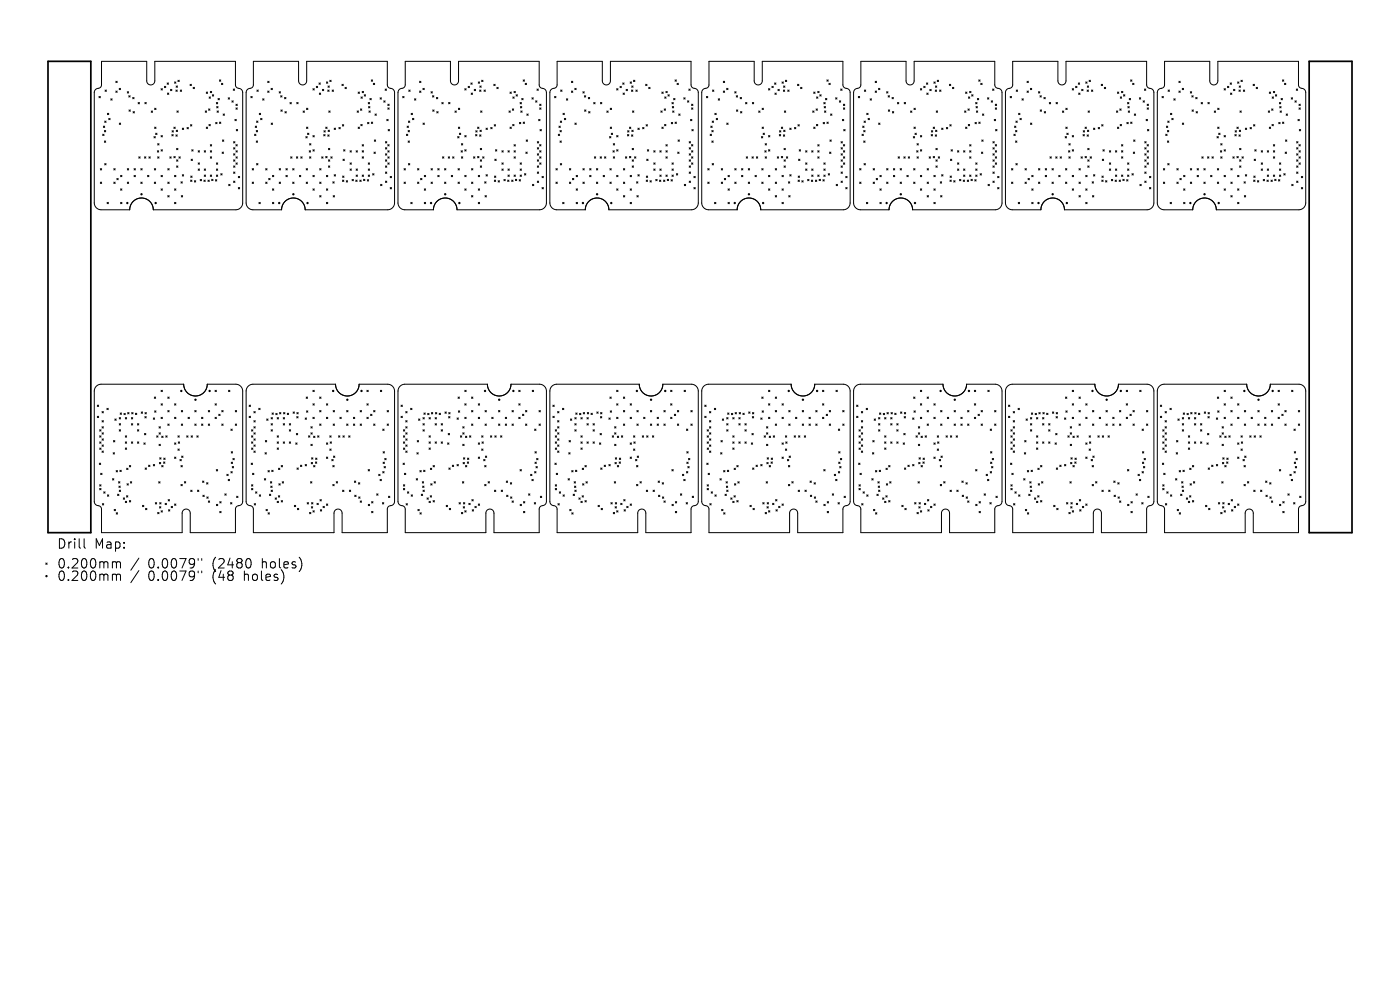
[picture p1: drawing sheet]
<svg xmlns="http://www.w3.org/2000/svg" width="297mm" height="210mm" viewBox="0 0 297 210" stroke-linecap="round" stroke-linejoin="round" font-family="sans-serif">
<defs><g id="words">
<g font-size="2.8">
<text x="12" y="116.7">Drill</text>
<text x="20" y="116.7">Map:</text>
<text x="12" y="120.9">0.200mm</text>
<text x="12" y="123.5">0.200mm</text>
<text x="31.4" y="120.9">0.0079&quot;</text>
<text x="31.4" y="123.5">0.0079&quot;</text>
<text x="45.2" y="120.9">(2480</text>
<text x="45.2" y="123.5">(48</text>
<text x="52" y="123.5">holes)</text>
<text x="55.8" y="120.9">holes)</text>
</g>
</g></defs>
<g fill="none" stroke="#000" stroke-width=".21">
<path d="M21.5 13h9.6v4.2a.86 .86 0 0 0 .9 .8 .86 .86 0 0 0 .8-.8v-4.2h17.1v5a1.01 1.01 0 0 0 1.2 .9l.4 .7v23.5a1.47 1.47 0 0 1-1.4 1.4h-17.6a2.5 2.5 0 0 0-2.5-2.5 2.5 2.5 0 0 0-2.5 2.5h-6.1a1.47 1.47 0 0 1-1.4-1.4v-23.5a1.03 1.03 0 0 1 1.1-.9l.3-.3 .1-.4zM22.3 19.1l.3 .3M22.6 19.1l-.3 .3M24.6 17.2l.3 .3M24.6 19.3l.3 .3M24.9 17.2l-.3 .3M24.9 19.3l-.3 .3M25.3 18.7l.3 .3M25.6 18.7l-.3 .3M27 19.5l.3 .2M27.3 19.5l-.3 .2M34.2 18.8l.3 .3"/>
<path d="M34.5 18.8l-.3 .3M34.9 18.3l.3 .3M35.2 18.3l-.3 .3M35.5 17.6l.2 .3M35.5 19.7l.3 .3M35.7 17.6l-.2 .3M35.8 19.7l-.3 .3M36.2 19l.3 .2M36.5 19l-.3 .2M37 17.4l.3 .3M37.3 17.4l-.3 .3M37.3 19.1l.3 .3"/>
<path d="M37.4 18.2l.2 .3M37.6 19.1l-.3 .3M37.6 18.2l-.2 .3M37.7 17l.3 .3M38 17l-.3 .3M38.2 19.1l.3 .3M38.5 19.1l-.3 .3M40.3 17.9l.3 .3M40.6 17.9l-.3 .3M41 18.5l.3 .3M41.3 18.5l-.3 .3M43.8 19.5l.2 .3"/>
<path d="M44 19.5l-.2 .3M44.6 19.4l.3 .3M44.9 19.4l-.3 .3M46.5 16.9l.3 .3M46.8 16.9l-.3 .3M47 17.7l.3 .3M47.3 17.7l-.3 .3M49.5 18.9l.3 .3M49.8 18.9l-.3 .3M53.8 13h9.5v4.2a.86 .86 0 0 0 .9 .8 .86 .86 0 0 0 .9-.8v-4.2h17.1v5a1.01 1.01 0 0 0 1.1 .9l.4 .7v23.5a1.47 1.47 0 0 1-1.4 1.4h-17.6a2.5 2.5 0 0 0-2.5-2.5 2.5 2.5 0 0 0-2.5 2.5h-6.1a1.47 1.47 0 0 1-1.4-1.4v-23.5a1.03 1.03 0 0 1 1.1-.9l.3-.3 .2-.4zM54.5 19.1l.3 .3M54.8 19.1l-.3 .3"/>
<path d="M56.8 17.2l.3 .3M56.8 19.3l.3 .3M57.1 17.2l-.3 .3M57.1 19.3l-.3 .3M57.5 18.7l.3 .3M57.8 18.7l-.3 .3M59.2 19.5l.3 .2M59.5 19.5l-.3 .2M66.4 18.8l.3 .3M66.7 18.8l-.3 .3M67.1 18.3l.3 .3M67.4 18.3l-.3 .3"/>
<path d="M67.7 17.6l.3 .3M67.7 19.7l.3 .3M68 17.6l-.3 .3M68 19.7l-.3 .3M68.4 19l.3 .2M68.7 19l-.3 .2M69.2 17.4l.3 .3M69.5 17.4l-.3 .3M69.5 19.1l.3 .3M69.6 18.2l.3 .3M69.8 19.1l-.3 .3M69.9 18.2l-.3 .3"/>
<path d="M70 17l.3 .3M70.3 17l-.3 .3M70.5 19.1l.3 .3M70.8 19.1l-.3 .3M72.5 17.9l.3 .3M72.8 17.9l-.3 .3M73.2 18.5l.3 .3M73.5 18.5l-.3 .3M76 19.5l.3 .3M76.3 19.5l-.3 .3M76.8 19.4l.3 .3M77.1 19.4l-.3 .3"/>
<path d="M78.8 16.9l.3 .3M79.1 16.9l-.3 .3M79.2 17.7l.3 .3M79.5 17.7l-.3 .3M81.7 18.9l.3 .3M82 18.9l-.3 .3M86 13h9.6v4.2a.86 .86 0 0 0 .8 .8 .86 .86 0 0 0 .9-.8v-4.2h17.1v5a1.01 1.01 0 0 0 1.1 .9l.4 .7v23.5a1.47 1.47 0 0 1-1.4 1.4h-17.5a2.5 2.5 0 0 0-2.5-2.5 2.5 2.5 0 0 0-2.6 2.5h-6a1.47 1.47 0 0 1-1.5-1.4v-23.5a1.03 1.03 0 0 1 1.1-.9l.3-.3 .2-.4zM86.7 19.1l.3 .3M87 19.1l-.3 .3M89 17.2l.3 .3M89 19.3l.3 .3M89.3 17.2l-.3 .3"/>
<path d="M89.3 19.3l-.3 .3M89.7 18.7l.3 .3M90 18.7l-.3 .3M91.4 19.5l.3 .2M91.7 19.5l-.3 .2M98.6 18.8l.3 .3M98.9 18.8l-.3 .3M99.3 18.3l.3 .3M99.6 18.3l-.3 .3M99.9 17.6l.3 .3M100 19.7l.2 .3M100.2 17.6l-.3 .3"/>
<path d="M100.2 19.7l-.2 .3M100.6 19l.3 .2M100.9 19l-.3 .2M101.5 17.4l.3 .3M101.8 17.4l-.3 .3M101.8 19.1l.2 .3M101.8 18.2l.3 .3M102 19.1l-.2 .3M102.1 18.2l-.3 .3M102.2 17l.3 .3M102.5 17l-.3 .3M102.7 19.1l.3 .3"/>
<path d="M103 19.1l-.3 .3M104.8 17.9l.2 .3M105 17.9l-.2 .3M105.4 18.5l.3 .3M105.7 18.5l-.3 .3M108.2 19.5l.3 .3M108.5 19.5l-.3 .3M109 19.4l.3 .3M109.3 19.4l-.3 .3M111 16.9l.3 .3M111.3 16.9l-.3 .3M111.4 17.7l.3 .3"/>
<path d="M111.7 17.7l-.3 .3M113.9 18.9l.3 .3M114.2 18.9l-.3 .3M118.2 13h9.6v4.2a.86 .86 0 0 0 .8 .8 .86 .86 0 0 0 .9-.8v-4.2h17.1v5a1.01 1.01 0 0 0 1.1 .9l.4 .7v23.5a1.47 1.47 0 0 1-1.4 1.4h-17.5a2.5 2.5 0 0 0-2.5-2.5 2.5 2.5 0 0 0-2.5 2.5h-6.1a1.47 1.47 0 0 1-1.5-1.4v-23.5a1.03 1.03 0 0 1 1.1-.9l.4-.3 .1-.4zM118.9 19.1l.3 .3M119.2 19.1l-.3 .3M121.2 17.2l.3 .3M121.2 19.3l.3 .3M121.5 17.2l-.3 .3M121.5 19.3l-.3 .3M121.9 18.7l.3 .3M122.2 18.7l-.3 .3"/>
<path d="M123.7 19.5l.2 .2M123.9 19.5l-.2 .2M130.8 18.8l.3 .3M131.1 18.8l-.3 .3M131.5 18.3l.3 .3M131.8 18.3l-.3 .3M132.1 17.6l.3 .3M132.2 19.7l.3 .3M132.4 17.6l-.3 .3M132.5 19.7l-.3 .3M132.8 19l.3 .2M133.1 19l-.3 .2"/>
<path d="M133.7 17.4l.3 .3M134 17.4l-.3 .3M134 19.1l.3 .3M134 18.2l.3 .3M134.3 19.1l-.3 .3M134.3 18.2l-.3 .3M134.4 17l.3 .3M134.7 17l-.3 .3M134.9 19.1l.3 .3M135.2 19.1l-.3 .3M137 17.9l.3 .3M137.3 17.9l-.3 .3"/>
<path d="M137.6 18.5l.3 .3M137.9 18.5l-.3 .3M140.4 19.5l.3 .3M140.7 19.5l-.3 .3M141.3 19.4l.3 .3M141.6 19.4l-.3 .3M143.2 16.9l.3 .3M143.5 16.9l-.3 .3M143.6 17.7l.3 .3M143.9 17.7l-.3 .3M146.1 18.9l.3 .3M146.4 18.9l-.3 .3"/>
<path d="M150.4 13h9.6v4.2a.86 .86 0 0 0 .9 .8 .86 .86 0 0 0 .8-.8v-4.2h17.1v5a1.01 1.01 0 0 0 1.1 .9l.5 .7v23.5a1.47 1.47 0 0 1-1.5 1.4h-17.5a2.5 2.5 0 0 0-2.5-2.5 2.5 2.5 0 0 0-2.5 2.5h-6.1a1.47 1.47 0 0 1-1.4-1.4v-23.5a1.03 1.03 0 0 1 1.1-.9l.3-.3 .1-.4zM151.2 19.1l.2 .3M151.4 19.1l-.2 .3M153.4 17.2l.3 .3M153.4 19.3l.3 .3M153.7 19.3l-.3 .3M153.7 17.2l-.3 .3M154.2 18.7l.2 .3M154.4 18.7l-.2 .3M155.9 19.5l.3 .2M156.2 19.5l-.3 .2M163 18.8l.3 .3"/>
<path d="M163.3 18.8l-.3 .3M163.8 18.3l.2 .3M164 18.3l-.2 .3M164.3 17.6l.3 .3M164.4 19.7l.3 .3M164.6 17.6l-.3 .3M164.7 19.7l-.3 .3M165 19l.3 .2M165.3 19l-.3 .2M165.9 17.4l.3 .3M166.2 17.4l-.3 .3M166.2 19.1l.3 .3"/>
<path d="M166.2 18.2l.3 .3M166.5 19.1l-.3 .3M166.5 18.2l-.3 .3M166.6 17l.3 .3M166.9 17l-.3 .3M167.1 19.1l.3 .3M167.4 19.1l-.3 .3M169.2 17.9l.3 .3M169.5 17.9l-.3 .3M169.8 18.5l.3 .3M170.1 18.5l-.3 .3M172.6 19.5l.3 .3"/>
<path d="M172.9 19.5l-.3 .3M173.5 19.4l.3 .3M173.8 19.4l-.3 .3M175.4 16.9l.3 .3M175.7 16.9l-.3 .3M175.8 17.7l.3 .3M176.1 17.7l-.3 .3M178.4 18.9l.2 .3M178.6 18.9l-.2 .3M182.6 13h9.6v4.2a.86 .86 0 0 0 .9 .8 .86 .86 0 0 0 .8-.8v-4.2h17.1v5a1.01 1.01 0 0 0 1.2 .9l.4 .7v23.5a1.47 1.47 0 0 1-1.5 1.4h-17.5a2.5 2.5 0 0 0-2.5-2.5 2.5 2.5 0 0 0-2.5 2.5h-6.1a1.47 1.47 0 0 1-1.4-1.4v-23.5a1.03 1.03 0 0 1 1.1-.9l.3-.3 .1-.4zM183.4 19.1l.3 .3M183.7 19.1l-.3 .3"/>
<path d="M185.7 17.2l.3 .3M185.7 19.3l.3 .3M186 17.2l-.3 .3M186 19.3l-.3 .3M186.4 18.7l.3 .3M186.7 18.7l-.3 .3M188.1 19.5l.3 .2M188.4 19.5l-.3 .2M195.3 18.8l.2 .3M195.5 18.8l-.2 .3M196 18.3l.3 .3M196.3 18.3l-.3 .3"/>
<path d="M196.5 17.6l.3 .3M196.6 19.7l.3 .3M196.8 17.6l-.3 .3M196.9 19.7l-.3 .3M197.3 19l.2 .2M197.5 19l-.2 .2M198.1 17.4l.3 .3M198.4 17.4l-.3 .3M198.4 19.1l.3 .3M198.4 18.2l.3 .3M198.7 19.1l-.3 .3M198.7 18.2l-.3 .3"/>
<path d="M198.8 17l.3 .3M199.1 17l-.3 .3M199.3 19.1l.3 .3M199.6 19.1l-.3 .3M201.4 17.9l.3 .3M201.7 17.9l-.3 .3M202.1 18.5l.2 .3M202.3 18.5l-.2 .3M204.8 19.5l.3 .3M205.1 19.5l-.3 .3M205.7 19.4l.3 .3M206 19.4l-.3 .3"/>
<path d="M207.6 16.9l.3 .3M207.9 16.9l-.3 .3M208.1 17.7l.3 .3M208.4 17.7l-.3 .3M210.6 18.9l.3 .3M210.9 18.9l-.3 .3M214.8 13h9.6v4.2a.86 .86 0 0 0 .9 .8 .86 .86 0 0 0 .8-.8v-4.2h17.2v5a1.01 1.01 0 0 0 1.1 .9l.4 .7v23.5a1.47 1.47 0 0 1-1.4 1.4h-17.6a2.5 2.5 0 0 0-2.5-2.5 2.5 2.5 0 0 0-2.5 2.5h-6.1a1.47 1.47 0 0 1-1.4-1.4v-23.5a1.03 1.03 0 0 1 1.1-.9l.3-.3 .1-.4zM215.6 19.1l.3 .3M215.9 19.1l-.3 .3M217.9 17.2l.3 .3M217.9 19.3l.3 .3M218.2 17.2l-.3 .3"/>
<path d="M218.2 19.3l-.3 .3M218.6 18.7l.3 .3M218.9 18.7l-.3 .3M220.3 19.5l.3 .2M220.6 19.5l-.3 .2M227.5 18.8l.3 .3M227.8 18.8l-.3 .3M228.2 18.3l.3 .3M228.5 18.3l-.3 .3M228.8 17.6l.2 .3M228.8 19.7l.3 .3M229 17.6l-.2 .3"/>
<path d="M229.1 19.7l-.3 .3M229.5 19l.3 .2M229.8 19l-.3 .2M230.3 17.4l.3 .3M230.6 17.4l-.3 .3M230.6 19.1l.3 .3M230.7 18.2l.3 .3M230.9 19.1l-.3 .3M231 18.2l-.3 .3M231 17l.3 .3M231.3 17l-.3 .3M231.5 19.1l.3 .3"/>
<path d="M231.8 19.1l-.3 .3M233.6 17.9l.3 .3M233.9 17.9l-.3 .3M234.3 18.5l.3 .3M234.6 18.5l-.3 .3M237.1 19.5l.2 .3M237.3 19.5l-.2 .3M237.9 19.4l.3 .3M238.2 19.4l-.3 .3M239.9 16.9l.2 .3M240.1 16.9l-.2 .3M240.3 17.7l.3 .3"/>
<path d="M240.6 17.7l-.3 .3M242.8 18.9l.3 .3M243.1 18.9l-.3 .3M247.1 13h9.5v4.2a.86 .86 0 0 0 .9 .8 .86 .86 0 0 0 .9-.8v-4.2h17.1v5a1.01 1.01 0 0 0 1.1 .9l.4 .7v23.5a1.47 1.47 0 0 1-1.4 1.4h-17.6a2.5 2.5 0 0 0-2.5-2.5 2.5 2.5 0 0 0-2.5 2.5h-6.1a1.47 1.47 0 0 1-1.4-1.4v-23.5a1.03 1.03 0 0 1 1.1-.9l.3-.3 .2-.4zM247.8 19.1l.3 .3M248.1 19.1l-.3 .3M250.1 17.2l.3 .3M250.1 19.3l.3 .3M250.4 17.2l-.3 .3M250.4 19.3l-.3 .3M250.8 18.7l.3 .3M251.1 18.7l-.3 .3"/>
<path d="M252.5 19.5l.3 .2M252.8 19.5l-.3 .2M259.7 18.8l.3 .3M260 18.8l-.3 .3M260.4 18.3l.3 .3M260.7 18.3l-.3 .3M261 17.6l.3 .3M261 19.7l.3 .3M261.3 17.6l-.3 .3M261.3 19.7l-.3 .3M261.7 19l.3 .2M262 19l-.3 .2"/>
<path d="M262.5 17.4l.3 .3M262.8 17.4l-.3 .3M262.8 19.1l.3 .3M262.9 18.2l.3 .3M263.1 19.1l-.3 .3M263.2 18.2l-.3 .3M263.3 17l.3 .3M263.6 17l-.3 .3M263.8 19.1l.3 .3M264.1 19.1l-.3 .3M265.8 17.9l.3 .3M266.1 17.9l-.3 .3"/>
<path d="M266.5 18.5l.3 .3M266.8 18.5l-.3 .3M269.3 19.5l.3 .3M269.6 19.5l-.3 .3M270.1 19.4l.3 .3M270.4 19.4l-.3 .3M272.1 16.9l.3 .3M272.4 16.9l-.3 .3M272.5 17.7l.3 .3M272.8 17.7l-.3 .3M275 18.9l.3 .3M275.3 18.9l-.3 .3"/>
<path d="M21 20.5l.3 .2M21.3 20.5l-.3 .2M21.3 35.8l.3 .3M21.3 38.6l.3 .3M21.6 35.8l-.3 .3M21.6 38.6l-.3 .3M21.8 28.5l.3 .3M21.9 26.8l.3 .2M22.1 28.5l-.3 .3M22.1 27.7l.3 .3M22.1 29.9l.3 .3M22.2 26.8l-.3 .2"/>
<path d="M22.2 25.7l.3 .3M22.2 34.7l.3 .3M22.4 27.7l-.3 .3M22.4 29.9l-.3 .3M22.5 25.7l-.3 .3M22.5 34.7l-.3 .3M22.8 24l.3 .3M23.1 24l-.3 .3M23.1 25.1l.3 .3M23.4 25.1l-.3 .3M23.5 21l.3 .2M23.8 21l-.3 .2"/>
<path d="M24.1 38.6l.3 .3M24.1 35.8l.3 .3M24.4 35.8l-.3 .3M24.4 38.6l-.3 .3M24.8 37.8l.3 .3M25.1 37.8l-.3 .3M25.3 26.1l.3 .3M25.6 37.2l.3 .3M25.6 26.1l-.3 .3M25.9 37.2l-.3 .3M27 38.6l.3 .3M27 35.8l.3 .3"/>
<path d="M27.3 38.6l-.3 .3M27.3 35.8l-.3 .3M27.3 20.3l.3 .3M27.4 23.3l.3 .3M27.6 20.3l-.3 .3M27.7 23.3l-.3 .3M28.2 20.7l.2 .3M28.2 23.7l.3 .3M28.4 37.2l.3 .3M28.4 20.7l-.2 .3M28.4 35.8l.3 .3M28.5 23.7l-.3 .3"/>
<path d="M28.7 37.2l-.3 .3M28.7 35.8l-.3 .3M29.3 21.7l.3 .3M29.4 33.3l.3 .3M29.6 21.7l-.3 .3M29.7 33.3l-.3 .3M29.9 38.6l.3 .3M29.9 35.8l.3 .3M30.2 35.8l-.3 .3M30.2 38.6l-.3 .3M30.7 33.3l.2 .3M30.7 21.7l.3 .3"/>
<path d="M30.9 33.3l-.2 .3M31 21.7l-.3 .3M31.3 37.2l.3 .3M31.6 37.2l-.3 .3M31.6 33.3l.3 .3M31.9 33.3l-.3 .3M32.1 23.5l.3 .3M32.4 23.5l-.3 .3M32.7 29l.3 .3M32.7 38.6l.3 .3M32.7 35.8l.3 .3M32.8 23l.3 .2"/>
<path d="M32.8 27l.3 .3M33 29l-.3 .3M33 35.8l-.3 .3M33 38.6l-.3 .3M33 28.3l.3 .2M33.1 23l-.3 .2M33.1 27l-.3 .3M33.3 28.3l-.3 .2M33.4 32l.3 .3M33.5 30.5l.2 .3M33.5 33.3l.2 .3M33.7 32l-.3 .3"/>
<path d="M33.7 30.5l-.2 .3M33.7 33.3l-.2 .3M34.2 37.2l.3 .3M34.2 28.8l.3 .2M34.2 31.8l.3 .2M34.5 37.2l-.3 .3M34.5 28.8l-.3 .2M34.5 31.8l-.3 .2M35.6 38.6l.3 .3M35.6 35.8l.3 .3M35.9 35.8l-.3 .3M35.9 38.6l-.3 .3"/>
<path d="M36 33.3l.3 .3M36.3 33.3l-.3 .3M36.5 28.5l.2 .3M36.5 27.7l.3 .3M36.7 28.5l-.2 .3M36.8 27.7l-.3 .3M36.9 33.2l.3 .3M36.9 27l.3 .3M37 37.2l.3 .3M37.2 27l-.3 .3M37.2 33.2l-.3 .3M37.3 37.2l-.3 .3"/>
<path d="M37.3 28.6l.3 .3M37.4 27.6l.3 .3M37.5 31.5l.2 .3M37.5 33.9l.2 .3M37.5 35.2l.2 .3M37.5 23.5l.3 .3M37.6 28.6l-.3 .3M37.7 27.6l-.3 .3M37.7 33.9l-.2 .3M37.7 31.5l-.2 .3M37.7 35.2l-.2 .3M37.8 23.5l-.3 .3"/>
<path d="M38 33.3l.2 .3M38.2 33.3l-.2 .3M38.4 38.6l.3 .2M38.7 38.6l-.3 .2M38.7 27.2l.3 .3M38.7 37.1l.3 .2M39 27.2l-.3 .3M39 37.1l-.3 .2M39.7 27l.3 .3M40 27l-.3 .3M40.4 26.4l.3 .3M40.4 38.2l.3 .3"/>
<path d="M40.5 37.3l.3 .3M40.5 33.8l.3 .3M40.7 31.8l.3 .2M40.7 26.4l-.3 .3M40.7 38.2l-.3 .3M40.8 37.3l-.3 .3M40.8 33.8l-.3 .3M41 31.8l-.3 .2M41.2 38.3l.3 .3M41.5 38.3l-.3 .3M42 32l.3 .3M42 34.6l.3 .2"/>
<path d="M42 35.8l.3 .3M42.3 32l-.3 .3M42.3 34.6l-.3 .2M42.3 35.8l-.3 .3M42.5 38.1l.3 .2M42.8 38.1l-.3 .2M43.3 38.2l.2 .3M43.3 35.8l.3 .3M43.3 37.1l.3 .3M43.3 32l.3 .3M43.5 38.2l-.2 .3M43.5 23.5l.3 .3"/>
<path d="M43.6 37.1l-.3 .3M43.6 32l-.3 .3M43.6 35.8l-.3 .3M43.8 27l.2 .3M43.8 23.5l-.3 .3M44 27l-.2 .3M44.1 38.2l.3 .3M44.3 23.1l.2 .3M44.3 26.4l.3 .3M44.4 20.6l.2 .2M44.4 38.2l-.3 .3M44.5 23.1l-.2 .3"/>
<path d="M44.6 32l.3 .3M44.6 37.1l.3 .3M44.6 33.3l.3 .3M44.6 26.4l-.3 .3M44.6 30.7l.3 .3M44.6 20.6l-.2 .2M44.9 32l-.3 .3M44.9 33.3l-.3 .3M44.9 30.7l-.3 .3M44.9 37.1l-.3 .3M44.9 38l.3 .3M45 20.1l.3 .3"/>
<path d="M45.2 38l-.3 .3M45.3 20.1l-.3 .3M45.7 38.1l.3 .3M45.8 26l.2 .3M45.9 21.7l.3 .3M45.9 37.1l.3 .3M45.9 35.8l.3 .3M45.9 34.6l.3 .2M46 22.6l.3 .3M46 38.1l-.3 .3M46 26l-.2 .3M46 23.5l.3 .3"/>
<path d="M46.2 21.7l-.3 .3M46.2 34.6l-.3 .2M46.2 35.8l-.3 .3M46.2 37.1l-.3 .3M46.3 22.6l-.3 .3M46.3 20.9l.2 .3M46.3 23.5l-.3 .3M46.5 20.9l-.2 .3M46.6 25.9l.2 .3M46.8 36.8l.3 .3M46.8 25.9l-.2 .3M47.1 36.8l-.3 .3"/>
<path d="M47.1 32.3l.3 .3M47.2 29.7l.3 .3M47.3 24.2l.3 .3M47.4 32.3l-.3 .3M47.5 29.7l-.3 .3M47.6 24.2l-.3 .3M48.4 20.7l.3 .3M48.5 39.1l.3 .3M48.7 20.7l-.3 .3M48.8 39.1l-.3 .3M49.2 21.4l.3 .3M49.5 21.4l-.3 .3"/>
<path d="M49.6 30l.2 .3M49.6 31.3l.2 .3M49.6 32.6l.2 .3M49.6 33.9l.2 .3M49.6 35.2l.2 .3M49.6 36.5l.2 .3M49.6 38.4l.2 .3M49.8 30l-.2 .3M49.8 31.3l-.2 .3M49.8 32.6l-.2 .3M49.8 33.9l-.2 .3M49.8 35.2l-.2 .3"/>
<path d="M49.8 36.5l-.2 .3M49.8 38.4l-.2 .3M49.8 25.3l.3 .3M50 30.7l.3 .3M50.1 22.1l.2 .3M50.1 22.9l.2 .3M50.1 32l.2 .3M50.1 33.3l.2 .3M50.1 34.6l.2 .2M50.1 25.3l-.3 .3M50.1 27.5l.3 .3M50.3 30.7l-.3 .3"/>
<path d="M50.3 22.1l-.2 .3M50.3 22.9l-.2 .3M50.3 32l-.2 .3M50.3 33.3l-.2 .3M50.3 34.6l-.2 .2M50.4 27.5l-.3 .3M50.6 37.4l.2 .3M50.6 39.8l.2 .3M50.8 37.4l-.2 .3M50.8 39.8l-.2 .3M53.2 20.5l.3 .2M53.5 38.6l.3 .3"/>
<path d="M53.5 20.5l-.3 .2M53.5 35.8l.3 .3M53.8 35.8l-.3 .3M53.8 38.6l-.3 .3M54 28.5l.3 .3M54.1 26.8l.3 .2M54.3 28.5l-.3 .3M54.4 29.9l.2 .3M54.4 27.7l.2 .3M54.4 34.7l.3 .3M54.4 26.8l-.3 .2M54.4 25.7l.3 .3"/>
<path d="M54.6 27.7l-.2 .3M54.6 29.9l-.2 .3M54.7 25.7l-.3 .3M54.7 34.7l-.3 .3M55 24l.3 .3M55.3 24l-.3 .3M55.3 25.1l.3 .3M55.6 25.1l-.3 .3M55.7 21l.3 .2M56 21l-.3 .2M56.4 38.6l.3 .3M56.4 35.8l.3 .3"/>
<path d="M56.7 35.8l-.3 .3M56.7 38.6l-.3 .3M57 37.8l.3 .3M57.3 37.8l-.3 .3M57.5 26.1l.3 .3M57.8 37.2l.3 .3M57.8 26.1l-.3 .3M58.1 37.2l-.3 .3M59.2 38.6l.3 .3M59.2 35.8l.3 .3M59.5 38.6l-.3 .3M59.5 35.8l-.3 .3"/>
<path d="M59.5 20.3l.3 .3M59.6 23.3l.3 .3M59.8 20.3l-.3 .3M59.9 23.3l-.3 .3M60.4 20.7l.3 .3M60.4 23.7l.3 .3M60.7 37.2l.2 .3M60.7 20.7l-.3 .3M60.7 35.8l.2 .3M60.7 23.7l-.3 .3M60.9 37.2l-.2 .3M60.9 35.8l-.2 .3"/>
<path d="M61.5 21.7l.3 .3M61.7 33.3l.2 .3M61.8 21.7l-.3 .3M61.9 33.3l-.2 .3M62.1 38.6l.3 .3M62.1 35.8l.3 .3M62.4 35.8l-.3 .3M62.4 38.6l-.3 .3M62.9 33.3l.3 .3M63 21.7l.2 .3M63.2 33.3l-.3 .3M63.2 21.7l-.2 .3"/>
<path d="M63.5 37.2l.3 .3M63.8 37.2l-.3 .3M63.8 33.3l.3 .3M64.1 33.3l-.3 .3M64.3 23.5l.3 .3M64.6 23.5l-.3 .3M64.9 29l.3 .3M65 38.6l.2 .3M65 35.8l.2 .3M65 23l.3 .2M65 27l.3 .3M65.2 29l-.3 .3"/>
<path d="M65.2 35.8l-.2 .3M65.2 38.6l-.2 .3M65.2 28.3l.3 .2M65.3 23l-.3 .2M65.3 27l-.3 .3M65.5 28.3l-.3 .2M65.6 32l.3 .3M65.7 30.5l.3 .3M65.7 33.3l.3 .3M65.9 32l-.3 .3M66 30.5l-.3 .3M66 33.3l-.3 .3"/>
<path d="M66.4 37.2l.3 .3M66.4 28.8l.3 .2M66.4 31.8l.3 .2M66.7 37.2l-.3 .3M66.7 28.8l-.3 .2M66.7 31.8l-.3 .2M67.8 38.6l.3 .3M67.8 35.8l.3 .3M68.1 35.8l-.3 .3M68.1 38.6l-.3 .3M68.2 33.3l.3 .3M68.5 33.3l-.3 .3"/>
<path d="M68.7 28.5l.3 .3M68.7 27.7l.3 .3M69 28.5l-.3 .3M69 27.7l-.3 .3M69.1 33.2l.3 .3M69.1 27l.3 .3M69.2 37.2l.3 .3M69.4 27l-.3 .3M69.4 33.2l-.3 .3M69.5 37.2l-.3 .3M69.5 28.6l.3 .3M69.6 27.6l.3 .3"/>
<path d="M69.7 31.5l.3 .3M69.7 33.9l.3 .3M69.7 35.2l.3 .3M69.7 23.5l.3 .3M69.8 28.6l-.3 .3M69.9 27.6l-.3 .3M70 33.9l-.3 .3M70 31.5l-.3 .3M70 35.2l-.3 .3M70 23.5l-.3 .3M70.2 33.3l.3 .3M70.5 33.3l-.3 .3"/>
<path d="M70.6 38.6l.3 .2M70.9 38.6l-.3 .2M70.9 27.2l.3 .3M70.9 37.1l.3 .2M71.2 27.2l-.3 .3M71.2 37.1l-.3 .2M71.9 27l.3 .3M72.2 27l-.3 .3M72.6 26.4l.3 .3M72.7 38.2l.2 .3M72.7 37.3l.3 .3M72.8 33.8l.3 .3"/>
<path d="M72.9 31.8l.3 .2M72.9 26.4l-.3 .3M72.9 38.2l-.2 .3M73 37.3l-.3 .3M73.1 33.8l-.3 .3M73.2 31.8l-.3 .2M73.5 38.3l.2 .3M73.7 38.3l-.2 .3M74.3 32l.2 .3M74.3 34.6l.2 .2M74.3 35.8l.2 .3M74.5 32l-.2 .3"/>
<path d="M74.5 34.6l-.2 .2M74.5 35.8l-.2 .3M74.7 38.1l.3 .2M75 38.1l-.3 .2M75.5 38.2l.3 .3M75.5 35.8l.3 .3M75.5 37.1l.3 .3M75.5 32l.3 .3M75.8 38.2l-.3 .3M75.8 23.5l.2 .3M75.8 32l-.3 .3M75.8 35.8l-.3 .3"/>
<path d="M75.8 37.1l-.3 .3M76 27l.3 .3M76 23.5l-.2 .3M76.3 27l-.3 .3M76.3 38.2l.3 .3M76.5 23.1l.3 .3M76.5 26.4l.3 .3M76.6 20.6l.3 .2M76.6 38.2l-.3 .3M76.8 23.1l-.3 .3M76.8 32l.3 .3M76.8 37.1l.3 .3"/>
<path d="M76.8 33.3l.3 .3M76.8 26.4l-.3 .3M76.8 30.7l.3 .3M76.9 20.6l-.3 .2M77.1 37.1l-.3 .3M77.1 32l-.3 .3M77.1 33.3l-.3 .3M77.1 30.7l-.3 .3M77.1 38l.3 .3M77.3 20.1l.3 .3M77.4 38l-.3 .3M77.6 20.1l-.3 .3"/>
<path d="M77.9 38.1l.3 .3M78 26l.3 .3M78.1 21.7l.3 .3M78.1 37.1l.3 .3M78.1 35.8l.3 .3M78.1 34.6l.3 .2M78.2 22.6l.3 .3M78.2 38.1l-.3 .3M78.3 26l-.3 .3M78.3 23.5l.3 .3M78.4 21.7l-.3 .3M78.4 35.8l-.3 .3"/>
<path d="M78.4 34.6l-.3 .2M78.4 37.1l-.3 .3M78.5 22.6l-.3 .3M78.5 20.9l.3 .3M78.6 23.5l-.3 .3M78.8 20.9l-.3 .3M78.8 25.9l.3 .3M79.1 36.8l.2 .3M79.1 25.9l-.3 .3M79.3 36.8l-.2 .3M79.3 32.3l.3 .3M79.4 29.7l.3 .3"/>
<path d="M79.6 24.2l.2 .3M79.6 32.3l-.3 .3M79.7 29.7l-.3 .3M79.8 24.2l-.2 .3M80.6 20.7l.3 .3M80.7 39.1l.3 .3M80.9 20.7l-.3 .3M81 39.1l-.3 .3M81.4 21.4l.3 .3M81.7 21.4l-.3 .3M81.8 30l.3 .3M81.8 31.3l.3 .3"/>
<path d="M81.8 32.6l.3 .3M81.8 33.9l.3 .3M81.8 35.2l.3 .3M81.8 36.5l.3 .3M81.8 38.4l.3 .3M82.1 36.5l-.3 .3M82.1 35.2l-.3 .3M82.1 30l-.3 .3M82.1 31.3l-.3 .3M82.1 32.6l-.3 .3M82.1 33.9l-.3 .3M82.1 38.4l-.3 .3"/>
<path d="M82.1 25.3l.2 .3M82.3 30.7l.2 .3M82.3 33.3l.3 .3M82.3 22.1l.3 .3M82.3 22.9l.3 .3M82.3 32l.3 .3M82.3 34.6l.3 .2M82.3 25.3l-.2 .3M82.3 27.5l.3 .3M82.5 30.7l-.2 .3M82.6 22.1l-.3 .3M82.6 22.9l-.3 .3"/>
<path d="M82.6 32l-.3 .3M82.6 33.3l-.3 .3M82.6 34.6l-.3 .2M82.6 27.5l-.3 .3M82.8 37.4l.3 .3M82.8 39.8l.3 .3M83.1 39.8l-.3 .3M83.1 37.4l-.3 .3M85.4 20.5l.3 .2M85.7 20.5l-.3 .2M85.7 35.8l.3 .3M85.7 38.6l.3 .3"/>
<path d="M86 35.8l-.3 .3M86 38.6l-.3 .3M86.2 28.5l.3 .3M86.4 26.8l.2 .2M86.5 28.5l-.3 .3M86.6 27.7l.3 .3M86.6 29.9l.3 .3M86.6 34.7l.3 .3M86.6 26.8l-.2 .2M86.6 25.7l.3 .3M86.9 27.7l-.3 .3M86.9 29.9l-.3 .3"/>
<path d="M86.9 25.7l-.3 .3M86.9 34.7l-.3 .3M87.2 24l.3 .3M87.5 24l-.3 .3M87.5 25.1l.3 .3M87.8 25.1l-.3 .3M87.9 21l.3 .2M88.2 21l-.3 .2M88.6 38.6l.3 .3M88.6 35.8l.3 .3M88.9 35.8l-.3 .3M88.9 38.6l-.3 .3"/>
<path d="M89.2 37.8l.3 .3M89.5 37.8l-.3 .3M89.7 26.1l.3 .3M90 37.2l.3 .3M90 26.1l-.3 .3M90.3 37.2l-.3 .3M91.4 38.6l.3 .3M91.4 35.8l.3 .3M91.7 38.6l-.3 .3M91.7 35.8l-.3 .3M91.8 20.3l.2 .3M91.8 23.3l.3 .3"/>
<path d="M92 20.3l-.2 .3M92.1 23.3l-.3 .3M92.6 20.7l.3 .3M92.7 23.7l.2 .3M92.9 37.2l.3 .3M92.9 20.7l-.3 .3M92.9 35.8l.3 .3M92.9 23.7l-.2 .3M93.2 37.2l-.3 .3M93.2 35.8l-.3 .3M93.7 21.7l.3 .3M93.9 33.3l.3 .3"/>
<path d="M94 21.7l-.3 .3M94.2 33.3l-.3 .3M94.3 38.6l.3 .3M94.3 35.8l.3 .3M94.6 38.6l-.3 .3M94.6 35.8l-.3 .3M95.1 33.3l.3 .3M95.2 21.7l.3 .3M95.4 33.3l-.3 .3M95.5 21.7l-.3 .3M95.7 37.2l.3 .3M96 37.2l-.3 .3"/>
<path d="M96 33.3l.3 .3M96.3 33.3l-.3 .3M96.5 23.5l.3 .3M96.8 23.5l-.3 .3M97.1 29l.3 .3M97.2 38.6l.3 .3M97.2 35.8l.3 .3M97.2 23l.3 .2M97.2 27l.3 .3M97.4 29l-.3 .3M97.5 35.8l-.3 .3M97.5 38.6l-.3 .3"/>
<path d="M97.5 28.3l.2 .2M97.5 27l-.3 .3M97.5 23l-.3 .2M97.7 28.3l-.2 .2M97.8 32l.3 .3M97.9 30.5l.3 .3M97.9 33.3l.3 .3M98.1 32l-.3 .3M98.2 30.5l-.3 .3M98.2 33.3l-.3 .3M98.6 37.2l.3 .3M98.6 28.8l.3 .2"/>
<path d="M98.6 31.8l.3 .2M98.9 37.2l-.3 .3M98.9 28.8l-.3 .2M98.9 31.8l-.3 .2M100 38.6l.3 .3M100 35.8l.3 .3M100.3 38.6l-.3 .3M100.3 35.8l-.3 .3M100.5 33.3l.2 .3M100.7 33.3l-.2 .3M100.9 28.5l.3 .3M100.9 27.7l.3 .3"/>
<path d="M101.2 28.5l-.3 .3M101.2 27.7l-.3 .3M101.3 33.2l.3 .3M101.3 27l.3 .3M101.5 37.2l.3 .3M101.6 27l-.3 .3M101.6 33.2l-.3 .3M101.8 37.2l-.3 .3M101.8 28.6l.2 .3M101.8 27.6l.3 .3M101.9 31.5l.3 .3M101.9 33.9l.3 .3"/>
<path d="M101.9 35.2l.3 .3M102 23.5l.3 .3M102 28.6l-.2 .3M102.1 27.6l-.3 .3M102.2 31.5l-.3 .3M102.2 33.9l-.3 .3M102.2 35.2l-.3 .3M102.3 23.5l-.3 .3M102.4 33.3l.3 .3M102.7 33.3l-.3 .3M102.8 38.6l.3 .2M103.1 38.6l-.3 .2"/>
<path d="M103.1 27.2l.3 .3M103.1 37.1l.3 .2M103.4 27.2l-.3 .3M103.4 37.1l-.3 .2M104.1 27l.3 .3M104.4 27l-.3 .3M104.8 26.4l.3 .3M104.9 38.2l.3 .3M104.9 37.3l.3 .3M105 33.8l.3 .3M105.1 31.8l.3 .2M105.1 26.4l-.3 .3"/>
<path d="M105.2 38.2l-.3 .3M105.2 37.3l-.3 .3M105.3 33.8l-.3 .3M105.4 31.8l-.3 .2M105.7 38.3l.3 .3M106 38.3l-.3 .3M106.5 32l.3 .3M106.5 34.6l.3 .2M106.5 35.8l.3 .3M106.8 32l-.3 .3M106.8 34.6l-.3 .2M106.8 35.8l-.3 .3"/>
<path d="M106.9 38.1l.3 .2M107.2 38.1l-.3 .2M107.7 38.2l.3 .3M107.8 35.8l.2 .3M107.8 37.1l.2 .3M107.8 32l.2 .3M108 38.2l-.3 .3M108 23.5l.3 .3M108 32l-.2 .3M108 35.8l-.2 .3M108 37.1l-.2 .3M108.2 27l.3 .3"/>
<path d="M108.3 23.5l-.3 .3M108.5 27l-.3 .3M108.5 38.2l.3 .3M108.7 23.1l.3 .3M108.8 26.4l.2 .3M108.8 20.6l.3 .2M108.8 38.2l-.3 .3M109 23.1l-.3 .3M109 32l.3 .3M109 37.1l.3 .3M109 33.3l.3 .3M109 26.4l-.2 .3"/>
<path d="M109 30.7l.3 .3M109.1 20.6l-.3 .2M109.3 37.1l-.3 .3M109.3 32l-.3 .3M109.3 33.3l-.3 .3M109.3 30.7l-.3 .3M109.3 38l.3 .3M109.5 20.1l.3 .3M109.6 38l-.3 .3M109.8 20.1l-.3 .3M110.1 38.1l.3 .3M110.2 26l.3 .3"/>
<path d="M110.3 21.7l.3 .3M110.3 37.1l.3 .3M110.3 34.6l.3 .2M110.3 35.8l.3 .3M110.4 22.6l.3 .3M110.4 38.1l-.3 .3M110.5 26l-.3 .3M110.5 23.5l.3 .3M110.6 21.7l-.3 .3M110.6 35.8l-.3 .3M110.6 34.6l-.3 .2M110.6 37.1l-.3 .3"/>
<path d="M110.7 22.6l-.3 .3M110.7 20.9l.3 .3M110.8 23.5l-.3 .3M111 20.9l-.3 .3M111 25.9l.3 .3M111.3 36.8l.3 .3M111.3 25.9l-.3 .3M111.6 36.8l-.3 .3M111.6 32.3l.2 .3M111.6 29.7l.3 .3M111.8 24.2l.3 .3M111.8 32.3l-.2 .3"/>
<path d="M111.9 29.7l-.3 .3M112.1 24.2l-.3 .3M112.8 20.7l.3 .3M113 39.1l.2 .3M113.1 20.7l-.3 .3M113.2 39.1l-.2 .3M113.6 21.4l.3 .3M113.9 21.4l-.3 .3M114 30l.3 .3M114 31.3l.3 .3M114 32.6l.3 .3M114 33.9l.3 .3"/>
<path d="M114 35.2l.3 .3M114 36.5l.3 .3M114 38.4l.3 .3M114.3 36.5l-.3 .3M114.3 38.4l-.3 .3M114.3 32.6l-.3 .3M114.3 35.2l-.3 .3M114.3 30l-.3 .3M114.3 31.3l-.3 .3M114.3 33.9l-.3 .3M114.3 25.3l.3 .3M114.5 30.7l.3 .3"/>
<path d="M114.5 33.3l.3 .3M114.5 22.1l.3 .3M114.5 22.9l.3 .3M114.5 32l.3 .3M114.5 34.6l.3 .2M114.6 25.3l-.3 .3M114.6 27.5l.2 .3M114.8 30.7l-.3 .3M114.8 22.9l-.3 .3M114.8 34.6l-.3 .2M114.8 22.1l-.3 .3M114.8 32l-.3 .3"/>
<path d="M114.8 33.3l-.3 .3M114.8 27.5l-.2 .3M115 37.4l.3 .3M115 39.8l.3 .3M115.3 37.4l-.3 .3M115.3 39.8l-.3 .3M117.7 20.5l.2 .2M117.9 38.6l.3 .3M117.9 20.5l-.2 .2M117.9 35.8l.3 .3M118.2 35.8l-.3 .3M118.2 38.6l-.3 .3"/>
<path d="M118.4 28.5l.3 .3M118.6 26.8l.3 .2M118.7 28.5l-.3 .3M118.8 27.7l.3 .3M118.8 29.9l.3 .3M118.9 34.7l.3 .3M118.9 26.8l-.3 .2M118.9 25.7l.3 .3M119.1 29.9l-.3 .3M119.1 27.7l-.3 .3M119.2 25.7l-.3 .3M119.2 34.7l-.3 .3"/>
<path d="M119.4 24l.3 .3M119.7 24l-.3 .3M119.7 25.1l.3 .3M120 25.1l-.3 .3M120.2 21l.2 .2M120.4 21l-.2 .2M120.8 38.6l.3 .3M120.8 35.8l.3 .3M121.1 35.8l-.3 .3M121.1 38.6l-.3 .3M121.4 37.8l.3 .3M121.7 37.8l-.3 .3"/>
<path d="M122 26.1l.2 .3M122.2 37.2l.3 .3M122.2 26.1l-.2 .3M122.5 37.2l-.3 .3M123.7 38.6l.2 .3M123.7 35.8l.2 .3M123.9 38.6l-.2 .3M123.9 35.8l-.2 .3M124 20.3l.3 .3M124 23.3l.3 .3M124.3 20.3l-.3 .3M124.3 23.3l-.3 .3"/>
<path d="M124.8 20.7l.3 .3M124.9 23.7l.3 .3M125.1 20.7l-.3 .3M125.1 37.2l.3 .3M125.1 35.8l.3 .3M125.2 23.7l-.3 .3M125.4 37.2l-.3 .3M125.4 35.8l-.3 .3M126 21.7l.2 .3M126.1 33.3l.3 .3M126.2 21.7l-.2 .3M126.4 33.3l-.3 .3"/>
<path d="M126.5 38.6l.3 .3M126.5 35.8l.3 .3M126.8 38.6l-.3 .3M126.8 35.8l-.3 .3M127.3 33.3l.3 .3M127.4 21.7l.3 .3M127.6 33.3l-.3 .3M127.7 21.7l-.3 .3M128 37.2l.2 .3M128.2 37.2l-.2 .3M128.2 33.3l.3 .3M128.5 33.3l-.3 .3"/>
<path d="M128.7 23.5l.3 .3M129 23.5l-.3 .3M129.3 29l.3 .3M129.4 38.6l.3 .3M129.4 35.8l.3 .3M129.5 23l.2 .2M129.5 27l.2 .3M129.6 29l-.3 .3M129.7 35.8l-.3 .3M129.7 38.6l-.3 .3M129.7 28.3l.3 .2M129.7 23l-.2 .2"/>
<path d="M129.7 27l-.2 .3M130 28.3l-.3 .2M130 32l.3 .3M130.1 30.5l.3 .3M130.1 33.3l.3 .3M130.3 32l-.3 .3M130.4 30.5l-.3 .3M130.4 33.3l-.3 .3M130.8 37.2l.3 .3M130.8 28.8l.3 .2M130.8 31.8l.3 .2M131.1 37.2l-.3 .3"/>
<path d="M131.1 28.8l-.3 .2M131.1 31.8l-.3 .2M132.3 38.6l.2 .3M132.3 35.8l.2 .3M132.5 35.8l-.2 .3M132.5 38.6l-.2 .3M132.7 33.3l.3 .3M133 33.3l-.3 .3M133.1 28.5l.3 .3M133.2 27.7l.2 .3M133.4 28.5l-.3 .3M133.4 27.7l-.2 .3"/>
<path d="M133.5 33.2l.3 .3M133.5 27l.3 .3M133.7 37.2l.3 .3M133.8 27l-.3 .3M133.8 33.2l-.3 .3M134 37.2l-.3 .3M134 28.6l.3 .3M134 27.6l.3 .3M134.1 31.5l.3 .3M134.1 33.9l.3 .3M134.1 35.2l.3 .3M134.2 23.5l.3 .3"/>
<path d="M134.3 28.6l-.3 .3M134.3 27.6l-.3 .3M134.4 31.5l-.3 .3M134.4 33.9l-.3 .3M134.4 35.2l-.3 .3M134.5 23.5l-.3 .3M134.6 33.3l.3 .3M134.9 33.3l-.3 .3M135 38.6l.3 .2M135.3 38.6l-.3 .2M135.3 27.2l.3 .3M135.3 37.1l.3 .2"/>
<path d="M135.6 27.2l-.3 .3M135.6 37.1l-.3 .2M136.3 27l.3 .3M136.6 27l-.3 .3M137.1 26.4l.3 .3M137.1 38.2l.3 .3M137.1 37.3l.3 .3M137.2 33.8l.3 .3M137.3 31.8l.3 .2M137.4 26.4l-.3 .3M137.4 38.2l-.3 .3M137.4 37.3l-.3 .3"/>
<path d="M137.5 33.8l-.3 .3M137.6 31.8l-.3 .2M137.9 38.3l.3 .3M138.2 38.3l-.3 .3M138.7 32l.3 .3M138.7 34.6l.3 .2M138.7 35.8l.3 .3M139 32l-.3 .3M139 34.6l-.3 .2M139 35.8l-.3 .3M139.1 38.1l.3 .2M139.4 38.1l-.3 .2"/>
<path d="M139.9 38.2l.3 .3M140 35.8l.3 .3M140 37.1l.3 .3M140 32l.3 .3M140.2 38.2l-.3 .3M140.2 23.5l.3 .3M140.3 37.1l-.3 .3M140.3 32l-.3 .3M140.3 35.8l-.3 .3M140.4 27l.3 .3M140.5 23.5l-.3 .3M140.7 27l-.3 .3"/>
<path d="M140.8 38.2l.3 .3M140.9 23.1l.3 .3M141 26.4l.3 .3M141 20.6l.3 .2M141.1 38.2l-.3 .3M141.2 23.1l-.3 .3M141.3 32l.3 .3M141.3 37.1l.3 .3M141.3 33.3l.3 .3M141.3 26.4l-.3 .3M141.3 30.7l.3 .3M141.3 20.6l-.3 .2"/>
<path d="M141.6 37.1l-.3 .3M141.6 32l-.3 .3M141.6 33.3l-.3 .3M141.6 30.7l-.3 .3M141.6 38l.2 .3M141.7 20.1l.3 .3M141.8 38l-.2 .3M142 20.1l-.3 .3M142.4 38.1l.2 .3M142.4 26l.3 .3M142.6 21.7l.2 .3M142.6 37.1l.2 .3"/>
<path d="M142.6 34.6l.2 .2M142.6 35.8l.2 .3M142.6 22.6l.3 .3M142.6 38.1l-.2 .3M142.7 26l-.3 .3M142.7 23.5l.3 .3M142.8 21.7l-.2 .3M142.8 35.8l-.2 .3M142.8 34.6l-.2 .2M142.8 37.1l-.2 .3M142.9 22.6l-.3 .3M142.9 20.9l.3 .3"/>
<path d="M143 23.5l-.3 .3M143.2 20.9l-.3 .3M143.2 25.9l.3 .3M143.5 36.8l.3 .3M143.5 25.9l-.3 .3M143.8 36.8l-.3 .3M143.8 32.3l.3 .3M143.8 29.7l.3 .3M144 24.2l.3 .3M144.1 32.3l-.3 .3M144.1 29.7l-.3 .3M144.3 24.2l-.3 .3"/>
<path d="M145.1 20.7l.2 .3M145.2 39.1l.3 .3M145.3 20.7l-.2 .3M145.5 39.1l-.3 .3M145.8 21.4l.3 .3M146.1 21.4l-.3 .3M146.2 30l.3 .3M146.2 31.3l.3 .3M146.2 32.6l.3 .3M146.2 33.9l.3 .3M146.2 35.2l.3 .3M146.2 36.5l.3 .3"/>
<path d="M146.2 38.4l.3 .3M146.5 38.4l-.3 .3M146.5 31.3l-.3 .3M146.5 36.5l-.3 .3M146.5 30l-.3 .3M146.5 32.6l-.3 .3M146.5 33.9l-.3 .3M146.5 35.2l-.3 .3M146.5 25.3l.3 .3M146.7 30.7l.3 .3M146.7 33.3l.3 .3M146.7 22.1l.3 .3"/>
<path d="M146.7 22.9l.3 .3M146.7 32l.3 .3M146.7 34.6l.3 .2M146.8 25.3l-.3 .3M146.8 27.5l.3 .3M147 30.7l-.3 .3M147 22.9l-.3 .3M147 22.1l-.3 .3M147 32l-.3 .3M147 33.3l-.3 .3M147 34.6l-.3 .2M147.1 27.5l-.3 .3"/>
<path d="M147.2 37.4l.3 .3M147.2 39.8l.3 .3M147.5 37.4l-.3 .3M147.5 39.8l-.3 .3M149.9 20.5l.3 .2M150.2 38.6l.2 .3M150.2 20.5l-.3 .2M150.2 35.8l.2 .3M150.4 35.8l-.2 .3M150.4 38.6l-.2 .3M150.7 28.5l.2 .3M150.8 26.8l.3 .2"/>
<path d="M150.9 28.5l-.2 .3M151 27.7l.3 .3M151 29.9l.3 .3M151.1 26.8l-.3 .2M151.1 34.7l.3 .3M151.1 25.7l.3 .3M151.3 29.9l-.3 .3M151.3 27.7l-.3 .3M151.4 25.7l-.3 .3M151.4 34.7l-.3 .3M151.7 24l.2 .3M151.9 24l-.2 .3"/>
<path d="M151.9 25.1l.3 .3M152.2 25.1l-.3 .3M152.4 21l.3 .2M152.7 21l-.3 .2M153 35.8l.3 .3M153 38.6l.3 .3M153.3 35.8l-.3 .3M153.3 38.6l-.3 .3M153.7 37.8l.2 .3M153.9 37.8l-.2 .3M154.2 26.1l.3 .3M154.4 37.2l.3 .3"/>
<path d="M154.5 26.1l-.3 .3M154.7 37.2l-.3 .3M155.9 38.6l.3 .3M155.9 35.8l.3 .3M156.2 38.6l-.3 .3M156.2 35.8l-.3 .3M156.2 20.3l.3 .3M156.2 23.3l.3 .3M156.5 20.3l-.3 .3M156.5 23.3l-.3 .3M157 20.7l.3 .3M157.1 23.7l.3 .3"/>
<path d="M157.3 20.7l-.3 .3M157.3 37.2l.3 .3M157.3 35.8l.3 .3M157.4 23.7l-.3 .3M157.6 37.2l-.3 .3M157.6 35.8l-.3 .3M158.2 21.7l.3 .3M158.3 33.3l.3 .3M158.5 21.7l-.3 .3M158.6 33.3l-.3 .3M158.7 38.6l.3 .3M158.7 35.8l.3 .3"/>
<path d="M159 35.8l-.3 .3M159 38.6l-.3 .3M159.5 33.3l.3 .3M159.6 21.7l.3 .3M159.8 33.3l-.3 .3M159.9 21.7l-.3 .3M160.2 37.2l.3 .3M160.5 37.2l-.3 .3M160.5 33.3l.2 .3M160.7 33.3l-.2 .3M160.9 23.5l.3 .3M161.2 23.5l-.3 .3"/>
<path d="M161.5 29l.3 .3M161.6 38.6l.3 .3M161.6 35.8l.3 .3M161.7 23l.3 .2M161.7 27l.3 .3M161.8 29l-.3 .3M161.9 38.6l-.3 .3M161.9 35.8l-.3 .3M161.9 28.3l.3 .2M162 23l-.3 .2M162 27l-.3 .3M162.2 28.3l-.3 .2"/>
<path d="M162.2 32l.3 .3M162.3 30.5l.3 .3M162.3 33.3l.3 .3M162.5 32l-.3 .3M162.6 30.5l-.3 .3M162.6 33.3l-.3 .3M163 37.2l.3 .3M163 28.8l.3 .2M163 31.8l.3 .2M163.3 28.8l-.3 .2M163.3 37.2l-.3 .3M163.3 31.8l-.3 .2"/>
<path d="M164.5 38.6l.3 .3M164.5 35.8l.3 .3M164.8 38.6l-.3 .3M164.8 35.8l-.3 .3M164.9 33.3l.3 .3M165.2 33.3l-.3 .3M165.3 28.5l.3 .3M165.4 27.7l.3 .3M165.6 28.5l-.3 .3M165.7 27.7l-.3 .3M165.8 33.2l.2 .3M165.8 27l.2 .3"/>
<path d="M165.9 37.2l.3 .3M166 27l-.2 .3M166 33.2l-.2 .3M166.2 37.2l-.3 .3M166.2 28.6l.3 .3M166.3 27.6l.2 .3M166.3 31.5l.3 .3M166.3 33.9l.3 .3M166.3 35.2l.3 .3M166.4 23.5l.3 .3M166.5 28.6l-.3 .3M166.5 27.6l-.2 .3"/>
<path d="M166.6 33.9l-.3 .3M166.6 35.2l-.3 .3M166.6 31.5l-.3 .3M166.7 23.5l-.3 .3M166.8 33.3l.3 .3M167.1 33.3l-.3 .3M167.3 38.6l.2 .2M167.5 38.6l-.2 .2M167.5 27.2l.3 .3M167.5 37.1l.3 .2M167.8 27.2l-.3 .3M167.8 37.1l-.3 .2"/>
<path d="M168.5 27l.3 .3M168.8 27l-.3 .3M169.3 26.4l.3 .3M169.3 38.2l.3 .3M169.3 37.3l.3 .3M169.4 33.8l.3 .3M169.5 31.8l.3 .2M169.6 26.4l-.3 .3M169.6 38.2l-.3 .3M169.6 37.3l-.3 .3M169.7 33.8l-.3 .3M169.8 31.8l-.3 .2"/>
<path d="M170.1 38.3l.3 .3M170.4 38.3l-.3 .3M170.9 32l.3 .3M170.9 34.6l.3 .2M170.9 35.8l.3 .3M171.2 32l-.3 .3M171.2 34.6l-.3 .2M171.2 35.8l-.3 .3M171.3 38.1l.3 .2M171.6 38.1l-.3 .2M172.1 38.2l.3 .3M172.2 35.8l.3 .3"/>
<path d="M172.2 37.1l.3 .3M172.2 32l.3 .3M172.4 38.2l-.3 .3M172.4 23.5l.3 .3M172.5 32l-.3 .3M172.5 35.8l-.3 .3M172.5 37.1l-.3 .3M172.6 27l.3 .3M172.7 23.5l-.3 .3M172.9 27l-.3 .3M173 38.2l.3 .3M173.1 23.1l.3 .3"/>
<path d="M173.2 26.4l.3 .3M173.2 20.6l.3 .2M173.3 38.2l-.3 .3M173.4 23.1l-.3 .3M173.5 32l.3 .3M173.5 37.1l.3 .3M173.5 33.3l.3 .3M173.5 26.4l-.3 .3M173.5 30.7l.3 .3M173.5 20.6l-.3 .2M173.8 37.1l-.3 .3M173.8 32l-.3 .3"/>
<path d="M173.8 33.3l-.3 .3M173.8 30.7l-.3 .3M173.8 38l.3 .3M173.9 20.1l.3 .3M174.1 38l-.3 .3M174.2 20.1l-.3 .3M174.6 38.1l.3 .3M174.6 26l.3 .3M174.8 21.7l.3 .3M174.8 37.1l.3 .3M174.8 34.6l.3 .2M174.8 35.8l.3 .3"/>
<path d="M174.8 22.6l.3 .3M174.9 38.1l-.3 .3M174.9 26l-.3 .3M174.9 23.5l.3 .3M175.1 21.7l-.3 .3M175.1 35.8l-.3 .3M175.1 34.6l-.3 .2M175.1 37.1l-.3 .3M175.1 22.6l-.3 .3M175.1 20.9l.3 .3M175.2 23.5l-.3 .3M175.4 20.9l-.3 .3"/>
<path d="M175.4 25.9l.3 .3M175.7 36.8l.3 .3M175.7 25.9l-.3 .3M176 36.8l-.3 .3M176 32.3l.3 .3M176.1 29.7l.2 .3M176.2 24.2l.3 .3M176.3 32.3l-.3 .3M176.3 29.7l-.2 .3M176.5 24.2l-.3 .3M177.3 20.7l.3 .3M177.4 39.1l.3 .3"/>
<path d="M177.6 20.7l-.3 .3M177.7 39.1l-.3 .3M178.1 21.4l.3 .3M178.4 21.4l-.3 .3M178.4 30l.3 .3M178.4 31.3l.3 .3M178.4 32.6l.3 .3M178.4 33.9l.3 .3M178.4 35.2l.3 .3M178.4 36.5l.3 .3M178.4 38.4l.3 .3M178.7 36.5l-.3 .3"/>
<path d="M178.7 32.6l-.3 .3M178.7 35.2l-.3 .3M178.7 30l-.3 .3M178.7 31.3l-.3 .3M178.7 33.9l-.3 .3M178.7 38.4l-.3 .3M178.7 25.3l.3 .3M178.9 30.7l.3 .3M178.9 33.3l.3 .3M178.9 22.1l.3 .3M178.9 22.9l.3 .3M178.9 32l.3 .3"/>
<path d="M178.9 34.6l.3 .2M179 25.3l-.3 .3M179 27.5l.3 .3M179.2 30.7l-.3 .3M179.2 22.9l-.3 .3M179.2 34.6l-.3 .2M179.2 22.1l-.3 .3M179.2 32l-.3 .3M179.2 33.3l-.3 .3M179.3 27.5l-.3 .3M179.4 37.4l.3 .3M179.4 39.8l.3 .3"/>
<path d="M179.7 39.8l-.3 .3M179.7 37.4l-.3 .3M182.1 20.5l.3 .2M182.4 38.6l.3 .3M182.4 20.5l-.3 .2M182.4 35.8l.3 .3M182.7 35.8l-.3 .3M182.7 38.6l-.3 .3M182.9 28.5l.3 .3M183 26.8l.3 .2M183.2 28.5l-.3 .3M183.2 27.7l.3 .3"/>
<path d="M183.2 29.9l.3 .3M183.3 34.7l.3 .3M183.3 26.8l-.3 .2M183.3 25.7l.3 .3M183.5 29.9l-.3 .3M183.5 27.7l-.3 .3M183.6 25.7l-.3 .3M183.6 34.7l-.3 .3M183.9 24l.3 .3M184.2 24l-.3 .3M184.2 25.1l.2 .3M184.4 25.1l-.2 .3"/>
<path d="M184.6 21l.3 .2M184.9 21l-.3 .2M185.2 38.6l.3 .3M185.2 35.8l.3 .3M185.5 35.8l-.3 .3M185.5 38.6l-.3 .3M185.9 37.8l.3 .3M186.2 37.8l-.3 .3M186.4 26.1l.3 .3M186.7 37.2l.3 .3M186.7 26.1l-.3 .3M187 37.2l-.3 .3"/>
<path d="M188.1 38.6l.3 .3M188.1 35.8l.3 .3M188.4 38.6l-.3 .3M188.4 35.8l-.3 .3M188.4 20.3l.3 .3M188.5 23.3l.2 .3M188.7 20.3l-.3 .3M188.7 23.3l-.2 .3M189.2 20.7l.3 .3M189.3 23.7l.3 .3M189.5 20.7l-.3 .3M189.5 37.2l.3 .3"/>
<path d="M189.5 35.8l.3 .3M189.6 23.7l-.3 .3M189.8 37.2l-.3 .3M189.8 35.8l-.3 .3M190.4 21.7l.3 .3M190.5 33.3l.3 .3M190.7 21.7l-.3 .3M190.8 33.3l-.3 .3M191 38.6l.2 .3M191 35.8l.2 .3M191.2 38.6l-.2 .3M191.2 35.8l-.2 .3"/>
<path d="M191.7 33.3l.3 .3M191.8 21.7l.3 .3M192 33.3l-.3 .3M192.1 21.7l-.3 .3M192.4 37.2l.3 .3M192.7 37.2l-.3 .3M192.7 33.3l.3 .3M193 33.3l-.3 .3M193.2 23.5l.3 .3M193.5 23.5l-.3 .3M193.8 29l.2 .3M193.8 38.6l.3 .3"/>
<path d="M193.8 35.8l.3 .3M193.9 23l.3 .2M193.9 27l.3 .3M194 29l-.2 .3M194.1 35.8l-.3 .3M194.1 38.6l-.3 .3M194.1 28.3l.3 .2M194.2 27l-.3 .3M194.2 23l-.3 .2M194.4 28.3l-.3 .2M194.5 32l.3 .3M194.5 30.5l.3 .3"/>
<path d="M194.5 33.3l.3 .3M194.8 32l-.3 .3M194.8 30.5l-.3 .3M194.8 33.3l-.3 .3M195.3 37.2l.2 .3M195.3 28.8l.2 .2M195.3 31.8l.2 .2M195.5 37.2l-.2 .3M195.5 28.8l-.2 .2M195.5 31.8l-.2 .2M196.7 38.6l.3 .3M196.7 35.8l.3 .3"/>
<path d="M197 38.6l-.3 .3M197 35.8l-.3 .3M197.1 33.3l.3 .3M197.4 33.3l-.3 .3M197.5 28.5l.3 .3M197.6 27.7l.3 .3M197.8 28.5l-.3 .3M197.9 27.7l-.3 .3M198 33.2l.3 .3M198 27l.3 .3M198.1 37.2l.3 .3M198.3 27l-.3 .3"/>
<path d="M198.3 33.2l-.3 .3M198.4 37.2l-.3 .3M198.4 28.6l.3 .3M198.5 27.6l.3 .3M198.5 31.5l.3 .3M198.5 33.9l.3 .3M198.5 35.2l.3 .3M198.6 23.5l.3 .3M198.7 28.6l-.3 .3M198.8 27.6l-.3 .3M198.8 31.5l-.3 .3M198.8 35.2l-.3 .3"/>
<path d="M198.8 33.9l-.3 .3M198.9 23.5l-.3 .3M199 33.3l.3 .3M199.3 33.3l-.3 .3M199.5 38.6l.3 .2M199.8 38.6l-.3 .2M199.8 27.2l.2 .3M199.8 37.1l.2 .2M200 27.2l-.2 .3M200 37.1l-.2 .2M200.8 27l.3 .3M201.1 27l-.3 .3"/>
<path d="M201.5 26.4l.3 .3M201.5 38.2l.3 .3M201.6 37.3l.2 .3M201.6 33.8l.3 .3M201.8 31.8l.3 .2M201.8 26.4l-.3 .3M201.8 38.2l-.3 .3M201.8 37.3l-.2 .3M201.9 33.8l-.3 .3M202.1 31.8l-.3 .2M202.3 38.3l.3 .3M202.6 38.3l-.3 .3"/>
<path d="M203.1 32l.3 .3M203.1 34.6l.3 .2M203.1 35.8l.3 .3M203.4 32l-.3 .3M203.4 34.6l-.3 .2M203.4 35.8l-.3 .3M203.6 38.1l.2 .2M203.8 38.1l-.2 .2M204.3 38.2l.3 .3M204.4 35.8l.3 .3M204.4 37.1l.3 .3M204.4 32l.3 .3"/>
<path d="M204.6 38.2l-.3 .3M204.6 23.5l.3 .3M204.7 32l-.3 .3M204.7 35.8l-.3 .3M204.7 37.1l-.3 .3M204.8 27l.3 .3M204.9 23.5l-.3 .3M205.1 27l-.3 .3M205.2 38.2l.3 .3M205.3 23.1l.3 .3M205.4 26.4l.3 .3M205.4 20.6l.3 .2"/>
<path d="M205.5 38.2l-.3 .3M205.6 23.1l-.3 .3M205.7 32l.3 .3M205.7 37.1l.3 .3M205.7 33.3l.3 .3M205.7 26.4l-.3 .3M205.7 30.7l.3 .3M205.7 20.6l-.3 .2M206 37.1l-.3 .3M206 32l-.3 .3M206 33.3l-.3 .3M206 30.7l-.3 .3"/>
<path d="M206 38l.3 .3M206.1 20.1l.3 .3M206.3 38l-.3 .3M206.4 20.1l-.3 .3M206.8 38.1l.3 .3M206.8 26l.3 .3M207 21.7l.3 .3M207 37.1l.3 .3M207 35.8l.3 .3M207 34.6l.3 .2M207.1 22.6l.2 .3M207.1 38.1l-.3 .3"/>
<path d="M207.1 26l-.3 .3M207.1 23.5l.3 .3M207.3 21.7l-.3 .3M207.3 35.8l-.3 .3M207.3 34.6l-.3 .2M207.3 37.1l-.3 .3M207.3 22.6l-.2 .3M207.3 20.9l.3 .3M207.4 23.5l-.3 .3M207.6 20.9l-.3 .3M207.6 25.9l.3 .3M207.9 36.8l.3 .3"/>
<path d="M207.9 25.9l-.3 .3M208.2 36.8l-.3 .3M208.2 32.3l.3 .3M208.3 29.7l.3 .3M208.4 24.2l.3 .3M208.5 32.3l-.3 .3M208.6 29.7l-.3 .3M208.7 24.2l-.3 .3M209.5 20.7l.3 .3M209.6 39.1l.3 .3M209.8 20.7l-.3 .3M209.9 39.1l-.3 .3"/>
<path d="M210.3 21.4l.3 .3M210.6 21.4l-.3 .3M210.6 30l.3 .3M210.6 31.3l.3 .3M210.6 32.6l.3 .3M210.6 33.9l.3 .3M210.6 35.2l.3 .3M210.6 36.5l.3 .3M210.6 38.4l.3 .3M210.9 36.5l-.3 .3M210.9 38.4l-.3 .3M210.9 32.6l-.3 .3"/>
<path d="M210.9 31.3l-.3 .3M210.9 35.2l-.3 .3M210.9 30l-.3 .3M210.9 33.9l-.3 .3M210.9 25.3l.3 .3M211.1 30.7l.3 .3M211.1 33.3l.3 .3M211.1 22.1l.3 .3M211.1 22.9l.3 .3M211.1 32l.3 .3M211.1 34.6l.3 .2M211.2 25.3l-.3 .3"/>
<path d="M211.2 27.5l.3 .3M211.4 30.7l-.3 .3M211.4 22.9l-.3 .3M211.4 22.1l-.3 .3M211.4 32l-.3 .3M211.4 33.3l-.3 .3M211.4 34.6l-.3 .2M211.5 27.5l-.3 .3M211.6 37.4l.3 .3M211.6 39.8l.3 .3M211.9 37.4l-.3 .3M211.9 39.8l-.3 .3"/>
<path d="M214.3 20.5l.3 .2M214.6 38.6l.3 .3M214.6 20.5l-.3 .2M214.6 35.8l.3 .3M214.9 35.8l-.3 .3M214.9 38.6l-.3 .3M215.1 28.5l.3 .3M215.2 26.8l.3 .2M215.4 28.5l-.3 .3M215.4 27.7l.3 .3M215.4 29.9l.3 .3M215.5 34.7l.3 .3"/>
<path d="M215.5 26.8l-.3 .2M215.5 25.7l.3 .3M215.7 29.9l-.3 .3M215.7 27.7l-.3 .3M215.8 25.7l-.3 .3M215.8 34.7l-.3 .3M216.1 24l.3 .3M216.4 24l-.3 .3M216.4 25.1l.3 .3M216.7 25.1l-.3 .3M216.8 21l.3 .2M217.1 21l-.3 .2"/>
<path d="M217.5 38.6l.2 .3M217.5 35.8l.2 .3M217.7 35.8l-.2 .3M217.7 38.6l-.2 .3M218.1 37.8l.3 .3M218.4 37.8l-.3 .3M218.6 26.1l.3 .3M218.9 37.2l.3 .3M218.9 26.1l-.3 .3M219.2 37.2l-.3 .3M220.3 38.6l.3 .3M220.3 35.8l.3 .3"/>
<path d="M220.6 38.6l-.3 .3M220.6 35.8l-.3 .3M220.6 20.3l.3 .3M220.7 23.3l.3 .3M220.9 20.3l-.3 .3M221 23.3l-.3 .3M221.5 20.7l.2 .3M221.5 23.7l.3 .3M221.7 37.2l.3 .3M221.7 20.7l-.2 .3M221.7 35.8l.3 .3M221.8 23.7l-.3 .3"/>
<path d="M222 37.2l-.3 .3M222 35.8l-.3 .3M222.6 21.7l.3 .3M222.7 33.3l.3 .3M222.9 21.7l-.3 .3M223 33.3l-.3 .3M223.2 38.6l.3 .3M223.2 35.8l.3 .3M223.5 38.6l-.3 .3M223.5 35.8l-.3 .3M224 33.3l.2 .3M224 21.7l.3 .3"/>
<path d="M224.2 33.3l-.2 .3M224.3 21.7l-.3 .3M224.6 37.2l.3 .3M224.9 37.2l-.3 .3M224.9 33.3l.3 .3M225.2 33.3l-.3 .3M225.4 23.5l.3 .3M225.7 23.5l-.3 .3M226 29l.3 .3M226 38.6l.3 .3M226 35.8l.3 .3M226.1 23l.3 .2"/>
<path d="M226.1 27l.3 .3M226.3 29l-.3 .3M226.3 38.6l-.3 .3M226.3 35.8l-.3 .3M226.3 28.3l.3 .2M226.4 23l-.3 .2M226.4 27l-.3 .3M226.6 28.3l-.3 .2M226.7 32l.3 .3M226.8 30.5l.2 .3M226.8 33.3l.2 .3M227 32l-.3 .3"/>
<path d="M227 30.5l-.2 .3M227 33.3l-.2 .3M227.5 37.2l.3 .3M227.5 28.8l.3 .2M227.5 31.8l.3 .2M227.8 28.8l-.3 .2M227.8 37.2l-.3 .3M227.8 31.8l-.3 .2M228.9 38.6l.3 .3M228.9 35.8l.3 .3M229.2 35.8l-.3 .3M229.2 38.6l-.3 .3"/>
<path d="M229.3 33.3l.3 .3M229.6 33.3l-.3 .3M229.8 28.5l.2 .3M229.8 27.7l.3 .3M230 28.5l-.2 .3M230.1 27.7l-.3 .3M230.2 33.2l.3 .3M230.2 27l.3 .3M230.3 37.2l.3 .3M230.5 27l-.3 .3M230.5 33.2l-.3 .3M230.6 37.2l-.3 .3"/>
<path d="M230.6 28.6l.3 .3M230.7 27.6l.3 .3M230.8 31.5l.2 .3M230.8 33.9l.2 .3M230.8 35.2l.2 .3M230.8 23.5l.3 .3M230.9 28.6l-.3 .3M231 27.6l-.3 .3M231 31.5l-.2 .3M231 33.9l-.2 .3M231 35.2l-.2 .3M231.1 23.5l-.3 .3"/>
<path d="M231.3 33.3l.2 .3M231.5 33.3l-.2 .3M231.7 38.6l.3 .2M232 38.6l-.3 .2M232 27.2l.3 .3M232 37.1l.3 .2M232.3 27.2l-.3 .3M232.3 37.1l-.3 .2M233 27l.3 .3M233.3 27l-.3 .3M233.7 26.4l.3 .3M233.7 38.2l.3 .3"/>
<path d="M233.8 37.3l.3 .3M233.8 33.8l.3 .3M234 31.8l.3 .2M234 26.4l-.3 .3M234 38.2l-.3 .3M234.1 37.3l-.3 .3M234.1 33.8l-.3 .3M234.3 31.8l-.3 .2M234.5 38.3l.3 .3M234.8 38.3l-.3 .3M235.3 34.6l.3 .2M235.3 32l.3 .3"/>
<path d="M235.3 35.8l.3 .3M235.6 32l-.3 .3M235.6 34.6l-.3 .2M235.6 35.8l-.3 .3M235.8 38.1l.3 .2M236.1 38.1l-.3 .2M236.6 38.2l.2 .3M236.6 35.8l.3 .3M236.6 37.1l.3 .3M236.6 32l.3 .3M236.8 38.2l-.2 .3M236.8 23.5l.3 .3"/>
<path d="M236.9 37.1l-.3 .3M236.9 32l-.3 .3M236.9 35.8l-.3 .3M237.1 27l.2 .3M237.1 23.5l-.3 .3M237.3 27l-.2 .3M237.4 38.2l.3 .3M237.6 23.1l.2 .3M237.6 26.4l.3 .3M237.7 20.6l.2 .2M237.7 38.2l-.3 .3M237.8 23.1l-.2 .3"/>
<path d="M237.9 37.1l.3 .3M237.9 32l.3 .3M237.9 26.4l-.3 .3M237.9 30.7l.3 .3M237.9 33.3l.3 .3M237.9 20.6l-.2 .2M238.2 37.1l-.3 .3M238.2 32l-.3 .3M238.2 33.3l-.3 .3M238.2 30.7l-.3 .3M238.2 38l.3 .3M238.3 20.1l.3 .3"/>
<path d="M238.5 38l-.3 .3M238.6 20.1l-.3 .3M239 38.1l.3 .3M239.1 26l.2 .3M239.2 21.7l.3 .3M239.2 37.1l.3 .3M239.2 35.8l.3 .3M239.2 34.6l.3 .2M239.3 22.6l.3 .3M239.3 38.1l-.3 .3M239.3 23.5l.3 .3M239.3 26l-.2 .3"/>
<path d="M239.5 21.7l-.3 .3M239.5 34.6l-.3 .2M239.5 35.8l-.3 .3M239.5 37.1l-.3 .3M239.6 22.6l-.3 .3M239.6 20.9l.2 .3M239.6 23.5l-.3 .3M239.8 20.9l-.2 .3M239.9 25.9l.2 .3M240.1 36.8l.3 .3M240.1 25.9l-.2 .3M240.4 36.8l-.3 .3"/>
<path d="M240.4 32.3l.3 .3M240.5 29.7l.3 .3M240.6 24.2l.3 .3M240.7 32.3l-.3 .3M240.8 29.7l-.3 .3M240.9 24.2l-.3 .3M241.7 20.7l.3 .3M241.8 39.1l.3 .3M242 20.7l-.3 .3M242.1 39.1l-.3 .3M242.5 21.4l.3 .3M242.8 21.4l-.3 .3"/>
<path d="M242.9 31.3l.2 .3M242.9 30l.2 .3M242.9 32.6l.2 .3M242.9 33.9l.2 .3M242.9 35.2l.2 .3M242.9 36.5l.2 .3M242.9 38.4l.2 .3M243.1 31.3l-.2 .3M243.1 36.5l-.2 .3M243.1 30l-.2 .3M243.1 32.6l-.2 .3M243.1 33.9l-.2 .3"/>
<path d="M243.1 35.2l-.2 .3M243.1 38.4l-.2 .3M243.1 25.3l.3 .3M243.3 30.7l.3 .3M243.4 33.3l.2 .3M243.4 22.1l.2 .3M243.4 22.9l.2 .3M243.4 32l.2 .3M243.4 34.6l.2 .2M243.4 25.3l-.3 .3M243.4 27.5l.3 .3M243.6 30.7l-.3 .3"/>
<path d="M243.6 22.9l-.2 .3M243.6 22.1l-.2 .3M243.6 32l-.2 .3M243.6 33.3l-.2 .3M243.6 34.6l-.2 .2M243.7 27.5l-.3 .3M243.9 37.4l.2 .3M243.9 39.8l.2 .3M244.1 39.8l-.2 .3M244.1 37.4l-.2 .3M246.5 20.5l.3 .2M246.8 38.6l.3 .3"/>
<path d="M246.8 20.5l-.3 .2M246.8 35.8l.3 .3M247.1 35.8l-.3 .3M247.1 38.6l-.3 .3M247.3 28.5l.3 .3M247.4 26.8l.3 .2M247.6 28.5l-.3 .3M247.7 27.7l.2 .3M247.7 29.9l.2 .3M247.7 26.8l-.3 .2M247.7 34.7l.3 .3M247.7 25.7l.3 .3"/>
<path d="M247.9 29.9l-.2 .3M247.9 27.7l-.2 .3M248 25.7l-.3 .3M248 34.7l-.3 .3M248.3 24l.3 .3M248.6 24l-.3 .3M248.6 25.1l.3 .3M248.9 25.1l-.3 .3M249 21l.3 .2M249.3 21l-.3 .2M249.7 38.6l.3 .3M249.7 35.8l.3 .3"/>
<path d="M250 35.8l-.3 .3M250 38.6l-.3 .3M250.3 37.8l.3 .3M250.6 37.8l-.3 .3M250.8 26.1l.3 .3M251.1 37.2l.3 .3M251.1 26.1l-.3 .3M251.4 37.2l-.3 .3M252.5 38.6l.3 .3M252.5 35.8l.3 .3M252.8 38.6l-.3 .3M252.8 35.8l-.3 .3"/>
<path d="M252.8 20.3l.3 .3M252.9 23.3l.3 .3M253.1 20.3l-.3 .3M253.2 23.3l-.3 .3M253.7 20.7l.3 .3M253.7 23.7l.3 .3M254 20.7l-.3 .3M254 37.2l.2 .3M254 35.8l.2 .3M254 23.7l-.3 .3M254.2 37.2l-.2 .3M254.2 35.8l-.2 .3"/>
<path d="M254.8 21.7l.3 .3M255 33.3l.2 .3M255.1 21.7l-.3 .3M255.2 33.3l-.2 .3M255.4 35.8l.3 .3M255.4 38.6l.3 .3M255.7 35.8l-.3 .3M255.7 38.6l-.3 .3M256.2 33.3l.3 .3M256.3 21.7l.2 .3M256.5 33.3l-.3 .3M256.5 21.7l-.2 .3"/>
<path d="M256.8 37.2l.3 .3M257.1 37.2l-.3 .3M257.1 33.3l.3 .3M257.4 33.3l-.3 .3M257.6 23.5l.3 .3M257.9 23.5l-.3 .3M258.2 29l.3 .3M258.3 38.6l.2 .3M258.3 35.8l.2 .3M258.3 23l.3 .2M258.3 27l.3 .3M258.5 29l-.3 .3"/>
<path d="M258.5 35.8l-.2 .3M258.5 38.6l-.2 .3M258.5 28.3l.3 .2M258.6 23l-.3 .2M258.6 27l-.3 .3M258.8 28.3l-.3 .2M258.9 32l.3 .3M259 30.5l.3 .3M259 33.3l.3 .3M259.2 32l-.3 .3M259.3 30.5l-.3 .3M259.3 33.3l-.3 .3"/>
<path d="M259.7 28.8l.3 .2M259.7 31.8l.3 .2M259.7 37.2l.3 .3M260 37.2l-.3 .3M260 28.8l-.3 .2M260 31.8l-.3 .2M261.1 35.8l.3 .3M261.1 38.6l.3 .3M261.4 35.8l-.3 .3M261.4 38.6l-.3 .3M261.5 33.3l.3 .3M261.8 33.3l-.3 .3"/>
<path d="M262 28.5l.3 .3M262 27.7l.3 .3M262.3 28.5l-.3 .3M262.3 27.7l-.3 .3M262.4 27l.3 .3M262.4 33.2l.3 .3M262.5 37.2l.3 .3M262.7 27l-.3 .3M262.7 33.2l-.3 .3M262.8 37.2l-.3 .3M262.8 28.6l.3 .3M262.9 27.6l.3 .3"/>
<path d="M263 31.5l.3 .3M263 33.9l.3 .3M263 35.2l.3 .3M263 23.5l.3 .3M263.1 28.6l-.3 .3M263.2 27.6l-.3 .3M263.3 31.5l-.3 .3M263.3 33.9l-.3 .3M263.3 35.2l-.3 .3M263.3 23.5l-.3 .3M263.5 33.3l.3 .3M263.8 33.3l-.3 .3"/>
<path d="M263.9 38.6l.3 .2M264.2 38.6l-.3 .2M264.2 27.2l.3 .3M264.2 37.1l.3 .2M264.5 27.2l-.3 .3M264.5 37.1l-.3 .2M265.2 27l.3 .3M265.5 27l-.3 .3M265.9 26.4l.3 .3M266 38.2l.2 .3M266 37.3l.3 .3M266.1 33.8l.2 .3"/>
<path d="M266.2 31.8l.3 .2M266.2 26.4l-.3 .3M266.2 38.2l-.2 .3M266.3 37.3l-.3 .3M266.3 33.8l-.2 .3M266.5 31.8l-.3 .2M266.8 38.3l.2 .3M267 38.3l-.2 .3M267.6 32l.2 .3M267.6 34.6l.2 .2M267.6 35.8l.2 .3M267.8 32l-.2 .3"/>
<path d="M267.8 34.6l-.2 .2M267.8 35.8l-.2 .3M268 38.1l.3 .2M268.3 38.1l-.3 .2M268.8 38.2l.3 .3M268.8 35.8l.3 .3M268.8 37.1l.3 .3M268.8 32l.3 .3M269.1 38.2l-.3 .3M269.1 23.5l.2 .3M269.1 32l-.3 .3M269.1 35.8l-.3 .3"/>
<path d="M269.1 37.1l-.3 .3M269.3 27l.3 .3M269.3 23.5l-.2 .3M269.6 27l-.3 .3M269.6 38.2l.3 .3M269.8 23.1l.3 .3M269.8 26.4l.3 .3M269.9 20.6l.3 .2M269.9 38.2l-.3 .3M270.1 23.1l-.3 .3M270.1 37.1l.3 .3M270.1 30.7l.3 .3"/>
<path d="M270.1 26.4l-.3 .3M270.1 32l.3 .3M270.1 33.3l.3 .3M270.2 20.6l-.3 .2M270.4 37.1l-.3 .3M270.4 30.7l-.3 .3M270.4 32l-.3 .3M270.4 33.3l-.3 .3M270.4 38l.3 .3M270.6 20.1l.3 .3M270.7 38l-.3 .3M270.9 20.1l-.3 .3"/>
<path d="M271.2 38.1l.3 .3M271.3 26l.3 .3M271.4 21.7l.3 .3M271.4 34.6l.3 .2M271.4 35.8l.3 .3M271.4 37.1l.3 .3M271.5 22.6l.3 .3M271.5 38.1l-.3 .3M271.6 23.5l.3 .3M271.6 26l-.3 .3M271.7 21.7l-.3 .3M271.7 35.8l-.3 .3"/>
<path d="M271.7 34.6l-.3 .2M271.7 37.1l-.3 .3M271.8 22.6l-.3 .3M271.8 20.9l.3 .3M271.9 23.5l-.3 .3M272.1 20.9l-.3 .3M272.1 25.9l.3 .3M272.4 36.8l.2 .3M272.4 25.9l-.3 .3M272.6 36.8l-.2 .3M272.6 32.3l.3 .3M272.7 29.7l.3 .3"/>
<path d="M272.9 24.2l.2 .3M272.9 32.3l-.3 .3M273 29.7l-.3 .3M273.1 24.2l-.2 .3M273.9 20.7l.3 .3M274 39.1l.3 .3M274.2 20.7l-.3 .3M274.3 39.1l-.3 .3M274.7 21.4l.3 .3M275 21.4l-.3 .3M275.1 31.3l.3 .3M275.1 30l.3 .3"/>
<path d="M275.1 32.6l.3 .3M275.1 33.9l.3 .3M275.1 35.2l.3 .3M275.1 36.5l.3 .3M275.1 38.4l.3 .3M275.4 36.5l-.3 .3M275.4 38.4l-.3 .3M275.4 32.6l-.3 .3M275.4 35.2l-.3 .3M275.4 30l-.3 .3M275.4 31.3l-.3 .3M275.4 33.9l-.3 .3"/>
<path d="M275.4 25.3l.2 .3M275.6 30.7l.2 .3M275.6 22.1l.3 .3M275.6 22.9l.3 .3M275.6 32l.3 .3M275.6 33.3l.3 .3M275.6 34.6l.3 .2M275.6 25.3l-.2 .3M275.6 27.5l.3 .3M275.8 30.7l-.2 .3M275.9 22.9l-.3 .3M275.9 34.6l-.3 .2"/>
<path d="M275.9 22.1l-.3 .3M275.9 32l-.3 .3M275.9 33.3l-.3 .3M275.9 27.5l-.3 .3M276.1 37.4l.3 .3M276.1 39.8l.3 .3M276.4 37.4l-.3 .3M276.4 39.8l-.3 .3M22.7 42.9l.3 .3M23 42.9l-.3 .3M25.6 40.1l.3 .3M25.6 42.9l.3 .3"/>
<path d="M25.9 40.1l-.3 .3M25.9 42.9l-.3 .3M34.2 40.1l.3 .3M34.5 40.1l-.3 .3M35.6 41.5l.3 .3M35.9 41.5l-.3 .3M37 42.9l.3 .3M37 40.1l.3 .3M37.3 40.1l-.3 .3M37.3 42.9l-.3 .3M38.5 41.5l.2 .3M38.7 41.5l-.2 .3"/>
<path d="M54.9 42.9l.3 .3M55.2 42.9l-.3 .3M57.8 40.1l.3 .3M57.8 42.9l.3 .3M58.1 40.1l-.3 .3M58.1 42.9l-.3 .3M66.4 40.1l.3 .3M66.7 40.1l-.3 .3M67.8 41.5l.3 .3M68.1 41.5l-.3 .3M69.2 42.9l.3 .3M69.2 40.1l.3 .3"/>
<path d="M69.5 42.9l-.3 .3M69.5 40.1l-.3 .3M70.7 41.5l.3 .3M71 41.5l-.3 .3M87.2 42.9l.2 .3M87.4 42.9l-.2 .3M90 40.1l.3 .3M90 42.9l.3 .3M90.3 42.9l-.3 .3M90.3 40.1l-.3 .3M98.6 40.1l.3 .3M98.9 40.1l-.3 .3"/>
<path d="M100 41.5l.3 .3M100.3 41.5l-.3 .3M101.5 42.9l.3 .3M101.5 40.1l.3 .3M101.8 42.9l-.3 .3M101.8 40.1l-.3 .3M102.9 41.5l.3 .3M103.2 41.5l-.3 .3M119.4 42.9l.3 .3M119.7 42.9l-.3 .3M122.2 42.9l.3 .3M122.2 40.1l.3 .3"/>
<path d="M122.5 42.9l-.3 .3M122.5 40.1l-.3 .3M130.8 40.1l.3 .3M131.1 40.1l-.3 .3M132.3 41.5l.2 .3M132.5 41.5l-.2 .3M133.7 42.9l.3 .3M133.7 40.1l.3 .3M134 42.9l-.3 .3M134 40.1l-.3 .3M135.1 41.5l.3 .3M135.4 41.5l-.3 .3"/>
<path d="M151.6 42.9l.3 .3M151.9 42.9l-.3 .3M154.4 42.9l.3 .3M154.4 40.1l.3 .3M154.7 40.1l-.3 .3M154.7 42.9l-.3 .3M163 40.1l.3 .3M163.3 40.1l-.3 .3M164.5 41.5l.3 .3M164.8 41.5l-.3 .3M165.9 42.9l.3 .3M165.9 40.1l.3 .3"/>
<path d="M166.2 42.9l-.3 .3M166.2 40.1l-.3 .3M167.3 41.5l.3 .3M167.6 41.5l-.3 .3M183.8 42.9l.3 .3M184.1 42.9l-.3 .3M186.7 42.9l.3 .3M186.7 40.1l.3 .3M187 42.9l-.3 .3M187 40.1l-.3 .3M195.3 40.1l.2 .3M195.5 40.1l-.2 .3"/>
<path d="M196.7 41.5l.3 .3M197 41.5l-.3 .3M198.1 42.9l.3 .3M198.1 40.1l.3 .3M198.4 42.9l-.3 .3M198.4 40.1l-.3 .3M199.5 41.5l.3 .3M199.8 41.5l-.3 .3M216 42.9l.3 .3M216.3 42.9l-.3 .3M218.9 42.9l.3 .3M218.9 40.1l.3 .3"/>
<path d="M219.2 42.9l-.3 .3M219.2 40.1l-.3 .3M227.5 40.1l.3 .3M227.8 40.1l-.3 .3M228.9 41.5l.3 .3M229.2 41.5l-.3 .3M230.3 40.1l.3 .3M230.3 42.9l.3 .3M230.6 42.9l-.3 .3M230.6 40.1l-.3 .3M231.8 41.5l.2 .3M232 41.5l-.2 .3"/>
<path d="M248.2 42.9l.3 .3M248.5 42.9l-.3 .3M251.1 42.9l.3 .3M251.1 40.1l.3 .3M251.4 42.9l-.3 .3M251.4 40.1l-.3 .3M259.7 40.1l.3 .3M260 40.1l-.3 .3M261.1 41.5l.3 .3M261.4 41.5l-.3 .3M262.5 40.1l.3 .3M262.5 42.9l.3 .3"/>
<path d="M262.8 42.9l-.3 .3M262.8 40.1l-.3 .3M264 41.5l.3 .3M264.3 41.5l-.3 .3M20.5 81.9l.9-.4h17.6a2.5 2.5 0 0 0 2.5 2.5 2.5 2.5 0 0 0 2.5-2.5h6.1a1.47 1.47 0 0 1 1.4 1.4v23.5a1.03 1.03 0 0 1-1.1 .9l-.3 .3-.2 .4v5h-9.5v-4.2a.86 .86 0 0 0-.9-.8 .86 .86 0 0 0-.9 .8v4.2h-17.1v-5a1.01 1.01 0 0 0-1.1-.9l-.4-.7v-23.5l.1-.5zM20.6 85.9l.3 .3M20.6 88.3l.3 .3M20.9 85.9l-.3 .3M20.9 88.3l-.3 .3M21.1 98.2l.3 .3M21.1 91.2l.3 .3M21.1 92.5l.3 .2"/>
<path d="M21.1 93.7l.3 .3M21.2 95l.2 .3M21.4 98.2l-.3 .3M21.4 91.2l-.3 .3M21.4 92.5l-.3 .2M21.4 93.7l-.3 .3M21.4 95l-.2 .3M21.6 87.3l.3 .3M21.6 89.2l.3 .3M21.6 90.5l.3 .3M21.6 91.8l.3 .3M21.6 93.1l.3 .3"/>
<path d="M21.6 94.4l.3 .3M21.6 95.7l.3 .3M21.9 87.3l-.3 .3M21.9 89.2l-.3 .3M21.9 90.5l-.3 .3M21.9 91.8l-.3 .3M21.9 93.1l-.3 .3M21.9 94.4l-.3 .3M21.9 95.7l-.3 .3M22.7 86.6l.3 .3M23 86.6l-.3 .3M24 96l.3 .3"/>
<path d="M24.1 93.5l.3 .2M24.3 96l-.3 .3M24.4 93.5l-.3 .2M24.4 88.9l.2 .3M24.6 99.8l.3 .3M24.6 88.9l-.2 .3M24.9 99.8l-.3 .3M25.3 88.6l.3 .3M25.3 89.9l.3 .3M25.3 91.2l.3 .3M25.4 99.8l.3 .2M25.5 87.6l.3 .3"/>
<path d="M25.6 88.6l-.3 .3M25.6 89.9l-.3 .3M25.6 91.2l-.3 .3M25.7 99.8l-.3 .2M25.8 87.6l-.3 .3M26.3 87.7l.3 .3M26.6 92.5l.3 .2M26.6 87.7l-.3 .3M26.6 88.6l.3 .3M26.6 93.7l.3 .3M26.6 95l.3 .3M26.9 88.6l-.3 .3"/>
<path d="M26.9 92.5l-.3 .2M26.9 93.7l-.3 .3M26.9 95l-.3 .3M26.9 99.3l.3 .3M27.1 87.5l.3 .3M27.2 99.3l-.3 .3M27.4 87.5l-.3 .3M27.4 98.8l.3 .2M27.7 98.8l-.3 .2M27.9 93.7l.3 .3M27.9 89.9l.3 .3M27.9 88.6l.3 .3"/>
<path d="M27.9 87.5l.3 .3M28.2 88.6l-.3 .3M28.2 93.7l-.3 .3M28.2 89.9l-.3 .3M28.2 87.5l-.3 .3M28.7 87.7l.3 .2M29 87.7l-.3 .2M29.2 93.7l.2 .3M29.2 91.2l.2 .3M29.2 89.9l.2 .3M29.4 89.9l-.2 .3M29.4 91.2l-.2 .3"/>
<path d="M29.4 93.7l-.2 .3M30 87.4l.2 .3M30.2 87.4l-.2 .3M30.5 94l.3 .2M30.7 92l.2 .2M30.7 88.4l.3 .3M30.8 87.5l.2 .3M30.8 99.3l.3 .3M30.8 94l-.3 .2M30.9 92l-.2 .2M31 88.4l-.3 .3M31 87.5l-.2 .3"/>
<path d="M31.1 99.3l-.3 .3M31.5 98.7l.3 .3M31.8 98.7l-.3 .3M32.5 88.7l.3 .2M32.5 98.5l.3 .3M32.7 84.2l.3 .3M32.8 88.7l-.3 .2M32.8 98.5l-.3 .3M32.8 87.2l.3 .2M33 84.2l-.3 .3M33.1 87.2l-.3 .2M33.2 92.5l.3 .2"/>
<path d="M33.5 92.5l-.3 .2M33.7 90.5l.3 .3M33.7 91.8l.3 .3M33.7 94.2l.3 .3M33.8 98.1l.3 .3M33.9 97.1l.3 .3M34 90.5l-.3 .3M34 91.8l-.3 .3M34 94.2l-.3 .3M34.1 98.1l-.3 .3M34.2 85.7l.3 .2M34.2 88.5l.3 .3"/>
<path d="M34.2 97.1l-.3 .3M34.2 82.8l.3 .3M34.3 98.8l.3 .2M34.3 92.5l.3 .3M34.5 82.8l-.3 .3M34.5 85.7l-.3 .2M34.5 88.5l-.3 .3M34.6 92.5l-.3 .3M34.6 98.8l-.3 .2M34.7 98l.3 .3M34.7 97.2l.3 .3M35 98l-.3 .3"/>
<path d="M35 97.2l-.3 .3M35.2 92.5l.3 .2M35.5 92.5l-.3 .2M35.6 87.1l.3 .3M35.6 89.9l.3 .3M35.6 84.2l.3 .3M35.9 89.9l-.3 .3M35.9 84.2l-.3 .3M35.9 87.1l-.3 .3M37 88.5l.3 .3M37 85.7l.3 .2M37 94l.3 .2"/>
<path d="M37 97l.3 .2M37.3 88.5l-.3 .3M37.3 94l-.3 .2M37.3 85.7l-.3 .2M37.3 97l-.3 .2M37.7 92.5l.3 .2M37.7 95.2l.3 .3M37.8 93.7l.3 .3M38 92.5l-.3 .2M38 95.2l-.3 .3M38.1 93.7l-.3 .3M38.2 97.5l.3 .2"/>
<path d="M38.4 98.8l.3 .2M38.5 89.9l.2 .3M38.5 87.1l.2 .3M38.5 97.5l-.3 .2M38.5 96.7l.3 .3M38.7 98.8l-.3 .2M38.7 87.1l-.2 .3M38.7 89.9l-.2 .3M38.8 96.7l-.3 .3M39.6 92.5l.3 .2M39.9 88.5l.3 .3M39.9 92.5l-.3 .2"/>
<path d="M40.2 88.5l-.3 .3M40.5 92.5l.3 .2M40.8 92.5l-.3 .2M41.3 89.9l.3 .3M41.3 87.1l.3 .3M41.6 87.1l-.3 .3M41.6 89.9l-.3 .3M41.8 92.5l.2 .2M42 92.5l-.2 .2M42.8 88.5l.2 .3M42.8 89.9l.2 .3M43 89.9l-.2 .3"/>
<path d="M43 88.5l-.2 .3M44.2 89.9l.3 .3M44.2 87.1l.3 .3M44.5 87.1l-.3 .3M44.5 89.9l-.3 .3M45.6 88.5l.3 .3M45.6 82.8l.3 .3M45.6 85.7l.3 .2M45.9 99.6l.3 .3M45.9 82.8l-.3 .3M45.9 85.7l-.3 .2M45.9 88.5l-.3 .3"/>
<path d="M46.2 99.6l-.3 .3M46.4 87.9l.3 .3M46.7 87.9l-.3 .3M47.1 89.9l.2 .3M47.1 87.1l.2 .3M47.3 87.1l-.2 .3M47.3 89.9l-.2 .3M48.5 82.8l.3 .3M48.8 82.8l-.3 .3M49 91l.3 .3M49.1 95.8l.2 .3M49.1 98l.2 .3"/>
<path d="M49.3 91l-.3 .3M49.3 99l.3 .3M49.3 95.8l-.2 .3M49.3 98l-.2 .3M49.4 97.2l.3 .3M49.6 99l-.3 .3M49.7 97.2l-.3 .3M49.9 87.1l.3 .3M49.9 89.9l.3 .3M50.2 87.1l-.3 .3M50.2 89.9l-.3 .3M52.7 81.9l.9-.4h17.6a2.5 2.5 0 0 0 2.5 2.5 2.5 2.5 0 0 0 2.5-2.5h6.1a1.47 1.47 0 0 1 1.4 1.4v23.5a1.03 1.03 0 0 1-1.1 .9l-.3 .3-.1 .4v5h-9.6v-4.2a.86 .86 0 0 0-.9-.8 .86 .86 0 0 0-.8 .8v4.2h-17.1v-5a1.01 1.01 0 0 0-1.2-.9l-.4-.7v-23.5l.1-.5z"/>
<path d="M52.9 85.9l.2 .3M52.9 88.3l.2 .3M53.1 88.3l-.2 .3M53.1 85.9l-.2 .3M53.3 98.2l.3 .3M53.4 91.2l.2 .3M53.4 92.5l.2 .2M53.4 93.7l.2 .3M53.4 95l.3 .3M53.6 98.2l-.3 .3M53.6 93.7l-.2 .3M53.6 91.2l-.2 .3"/>
<path d="M53.6 92.5l-.2 .2M53.7 95l-.3 .3M53.9 87.3l.2 .3M53.9 89.2l.2 .3M53.9 90.5l.2 .3M53.9 91.8l.2 .3M53.9 93.1l.2 .3M53.9 94.4l.2 .3M53.9 95.7l.2 .3M54.1 87.3l-.2 .3M54.1 90.5l-.2 .3M54.1 94.4l-.2 .3"/>
<path d="M54.1 89.2l-.2 .3M54.1 91.8l-.2 .3M54.1 93.1l-.2 .3M54.1 95.7l-.2 .3M54.9 86.6l.3 .3M55.2 86.6l-.3 .3M56.2 96l.3 .3M56.3 93.5l.3 .2M56.5 96l-.3 .3M56.6 93.5l-.3 .2M56.6 88.9l.3 .3M56.9 99.8l.2 .3"/>
<path d="M56.9 88.9l-.3 .3M57.1 99.8l-.2 .3M57.5 88.6l.3 .3M57.5 89.9l.3 .3M57.5 91.2l.3 .3M57.7 99.8l.2 .2M57.7 87.6l.3 .3M57.8 88.6l-.3 .3M57.8 89.9l-.3 .3M57.8 91.2l-.3 .3M57.9 99.8l-.2 .2M58 87.6l-.3 .3"/>
<path d="M58.5 87.7l.3 .3M58.8 87.7l-.3 .3M58.8 88.6l.3 .3M58.8 92.5l.3 .2M58.8 93.7l.3 .3M58.8 95l.3 .3M59.1 88.6l-.3 .3M59.1 92.5l-.3 .2M59.1 93.7l-.3 .3M59.1 95l-.3 .3M59.1 99.3l.3 .3M59.3 87.5l.3 .3"/>
<path d="M59.4 99.3l-.3 .3M59.6 87.5l-.3 .3M59.7 98.8l.2 .2M59.9 98.8l-.2 .2M60.1 89.9l.3 .3M60.1 93.7l.3 .3M60.1 88.6l.3 .3M60.2 87.5l.2 .3M60.4 88.6l-.3 .3M60.4 93.7l-.3 .3M60.4 89.9l-.3 .3M60.4 87.5l-.2 .3"/>
<path d="M60.9 87.7l.3 .2M61.2 87.7l-.3 .2M61.4 93.7l.3 .3M61.4 91.2l.3 .3M61.4 89.9l.3 .3M61.7 93.7l-.3 .3M61.7 89.9l-.3 .3M61.7 91.2l-.3 .3M62.2 87.4l.3 .3M62.5 87.4l-.3 .3M62.7 94l.3 .2M62.9 92l.3 .2"/>
<path d="M62.9 88.4l.3 .3M63 87.5l.3 .3M63 99.3l.3 .3M63 94l-.3 .2M63.2 92l-.3 .2M63.2 88.4l-.3 .3M63.3 87.5l-.3 .3M63.3 99.3l-.3 .3M63.7 98.7l.3 .3M64 98.7l-.3 .3M64.7 88.7l.3 .2M64.7 98.5l.3 .3"/>
<path d="M65 84.2l.2 .3M65 88.7l-.3 .2M65 98.5l-.3 .3M65 87.2l.3 .2M65.2 84.2l-.2 .3M65.3 87.2l-.3 .2M65.5 92.5l.2 .2M65.7 92.5l-.2 .2M66 90.5l.2 .3M66 91.8l.2 .3M66 94.2l.2 .3M66 98.1l.3 .3"/>
<path d="M66.1 97.1l.3 .3M66.2 90.5l-.2 .3M66.2 91.8l-.2 .3M66.2 94.2l-.2 .3M66.3 98.1l-.3 .3M66.4 85.7l.3 .2M66.4 88.5l.3 .3M66.4 97.1l-.3 .3M66.4 82.8l.3 .3M66.5 98.8l.3 .2M66.5 92.5l.3 .3M66.7 82.8l-.3 .3"/>
<path d="M66.7 85.7l-.3 .2M66.7 88.5l-.3 .3M66.8 92.5l-.3 .3M66.8 98.8l-.3 .2M66.9 98l.3 .3M67 97.2l.2 .3M67.2 98l-.3 .3M67.2 97.2l-.2 .3M67.4 92.5l.3 .2M67.7 92.5l-.3 .2M67.8 87.1l.3 .3M67.8 89.9l.3 .3"/>
<path d="M67.8 84.2l.3 .3M68.1 89.9l-.3 .3M68.1 84.2l-.3 .3M68.1 87.1l-.3 .3M69.2 88.5l.3 .3M69.2 85.7l.3 .2M69.2 94l.3 .2M69.2 97l.3 .2M69.5 88.5l-.3 .3M69.5 94l-.3 .2M69.5 85.7l-.3 .2M69.5 97l-.3 .2"/>
<path d="M70 92.5l.2 .2M70 95.2l.2 .3M70 93.7l.3 .3M70.2 92.5l-.2 .2M70.2 95.2l-.2 .3M70.3 93.7l-.3 .3M70.4 97.5l.3 .2M70.6 98.8l.3 .2M70.7 89.9l.3 .3M70.7 87.1l.3 .3M70.7 97.5l-.3 .2M70.7 96.7l.3 .3"/>
<path d="M70.9 98.8l-.3 .2M71 87.1l-.3 .3M71 89.9l-.3 .3M71 96.7l-.3 .3M71.8 92.5l.3 .2M72.1 88.5l.3 .3M72.1 92.5l-.3 .2M72.4 88.5l-.3 .3M72.8 92.5l.2 .2M73 92.5l-.2 .2M73.5 89.9l.3 .3M73.5 87.1l.3 .3"/>
<path d="M73.8 87.1l-.3 .3M73.8 89.9l-.3 .3M74 92.5l.3 .2M74.3 92.5l-.3 .2M75 88.5l.3 .3M75 89.9l.3 .3M75.3 88.5l-.3 .3M75.3 89.9l-.3 .3M76.4 89.9l.3 .3M76.4 87.1l.3 .3M76.7 87.1l-.3 .3M76.7 89.9l-.3 .3"/>
<path d="M77.8 82.8l.3 .3M77.8 85.7l.3 .2M77.8 88.5l.3 .3M78.1 99.6l.3 .3M78.1 82.8l-.3 .3M78.1 88.5l-.3 .3M78.1 85.7l-.3 .2M78.4 99.6l-.3 .3M78.6 87.9l.3 .3M78.9 87.9l-.3 .3M79.3 87.1l.3 .3M79.3 89.9l.3 .3"/>
<path d="M79.6 87.1l-.3 .3M79.6 89.9l-.3 .3M80.7 82.8l.3 .3M81 82.8l-.3 .3M81.2 91l.3 .3M81.3 95.8l.3 .3M81.3 98l.3 .3M81.5 91l-.3 .3M81.5 99l.3 .3M81.6 95.8l-.3 .3M81.6 98l-.3 .3M81.6 97.2l.3 .3"/>
<path d="M81.8 99l-.3 .3M81.9 97.2l-.3 .3M82.1 87.1l.3 .3M82.1 89.9l.3 .3M82.4 87.1l-.3 .3M82.4 89.9l-.3 .3M84.9 81.9l1-.4h17.5a2.5 2.5 0 0 0 2.5 2.5 2.5 2.5 0 0 0 2.5-2.5h6.1a1.47 1.47 0 0 1 1.4 1.4v23.5a1.03 1.03 0 0 1-1.1 .9l-.3 .3-.1 .4v5h-9.6v-4.2a.86 .86 0 0 0-.9-.8 .86 .86 0 0 0-.8 .8v4.2h-17.1v-5a1.01 1.01 0 0 0-1.1-.9l-.5-.7v-23.5l.2-.5zM85.1 85.9l.3 .3M85.1 88.3l.3 .3M85.4 88.3l-.3 .3M85.4 85.9l-.3 .3M85.5 98.2l.3 .3"/>
<path d="M85.6 91.2l.3 .3M85.6 92.5l.3 .2M85.6 93.7l.3 .3M85.6 95l.3 .3M85.8 98.2l-.3 .3M85.9 91.2l-.3 .3M85.9 92.5l-.3 .2M85.9 93.7l-.3 .3M85.9 95l-.3 .3M86.1 91.8l.3 .3M86.1 87.3l.3 .3M86.1 89.2l.3 .3"/>
<path d="M86.1 90.5l.3 .3M86.1 93.1l.3 .3M86.1 94.4l.3 .3M86.1 95.7l.3 .3M86.4 87.3l-.3 .3M86.4 94.4l-.3 .3M86.4 89.2l-.3 .3M86.4 90.5l-.3 .3M86.4 91.8l-.3 .3M86.4 93.1l-.3 .3M86.4 95.7l-.3 .3M87.1 86.6l.3 .3"/>
<path d="M87.4 86.6l-.3 .3M88.4 96l.3 .3M88.5 93.5l.3 .2M88.7 96l-.3 .3M88.8 88.9l.3 .3M88.8 93.5l-.3 .2M89.1 99.8l.3 .3M89.1 88.9l-.3 .3M89.4 99.8l-.3 .3M89.7 88.6l.3 .3M89.7 89.9l.3 .3M89.7 91.2l.3 .3"/>
<path d="M89.9 99.8l.3 .2M89.9 87.6l.3 .3M90 91.2l-.3 .3M90 88.6l-.3 .3M90 89.9l-.3 .3M90.2 99.8l-.3 .2M90.2 87.6l-.3 .3M90.7 87.7l.3 .3M91 88.6l.3 .3M91 87.7l-.3 .3M91 92.5l.3 .2M91 93.7l.3 .3"/>
<path d="M91 95l.3 .3M91.3 88.6l-.3 .3M91.3 92.5l-.3 .2M91.3 93.7l-.3 .3M91.3 95l-.3 .3M91.3 99.3l.3 .3M91.5 87.5l.3 .3M91.6 99.3l-.3 .3M91.8 87.5l-.3 .3M91.9 98.8l.3 .2M92.2 98.8l-.3 .2M92.3 88.6l.3 .3"/>
<path d="M92.3 89.9l.3 .3M92.3 93.7l.3 .3M92.4 87.5l.3 .3M92.6 88.6l-.3 .3M92.6 93.7l-.3 .3M92.6 89.9l-.3 .3M92.7 87.5l-.3 .3M93.2 87.7l.2 .2M93.4 87.7l-.2 .2M93.6 89.9l.3 .3M93.6 91.2l.3 .3M93.6 93.7l.3 .3"/>
<path d="M93.9 93.7l-.3 .3M93.9 89.9l-.3 .3M93.9 91.2l-.3 .3M94.4 87.4l.3 .3M94.7 87.4l-.3 .3M95 94l.2 .2M95.1 92l.3 .2M95.2 88.4l.3 .3M95.2 87.5l.3 .3M95.2 99.3l.3 .3M95.2 94l-.2 .2M95.4 92l-.3 .2"/>
<path d="M95.5 88.4l-.3 .3M95.5 87.5l-.3 .3M95.5 99.3l-.3 .3M96 98.7l.2 .3M96.2 98.7l-.2 .3M97 88.7l.2 .2M97 98.5l.2 .3M97.2 84.2l.3 .3M97.2 87.2l.3 .2M97.2 88.7l-.2 .2M97.2 98.5l-.2 .3M97.5 84.2l-.3 .3"/>
<path d="M97.5 87.2l-.3 .2M97.7 92.5l.3 .2M98 92.5l-.3 .2M98.2 90.5l.3 .3M98.2 91.8l.3 .3M98.2 94.2l.3 .3M98.2 98.1l.3 .3M98.3 97.1l.3 .3M98.5 90.5l-.3 .3M98.5 91.8l-.3 .3M98.5 94.2l-.3 .3M98.5 98.1l-.3 .3"/>
<path d="M98.6 88.5l.3 .3M98.6 82.8l.3 .3M98.6 85.7l.3 .2M98.6 97.1l-.3 .3M98.7 98.8l.3 .2M98.7 92.5l.3 .3M98.9 82.8l-.3 .3M98.9 85.7l-.3 .2M98.9 88.5l-.3 .3M99 92.5l-.3 .3M99 98.8l-.3 .2M99.1 98l.3 .3"/>
<path d="M99.2 97.2l.3 .3M99.4 98l-.3 .3M99.5 97.2l-.3 .3M99.6 92.5l.3 .2M99.9 92.5l-.3 .2M100 89.9l.3 .3M100 84.2l.3 .3M100 87.1l.3 .3M100.3 89.9l-.3 .3M100.3 84.2l-.3 .3M100.3 87.1l-.3 .3M101.5 85.7l.3 .2"/>
<path d="M101.5 88.5l.3 .3M101.5 94l.3 .2M101.5 97l.3 .2M101.8 88.5l-.3 .3M101.8 94l-.3 .2M101.8 85.7l-.3 .2M101.8 97l-.3 .2M102.2 95.2l.3 .3M102.2 92.5l.3 .2M102.3 93.7l.2 .3M102.5 92.5l-.3 .2M102.5 95.2l-.3 .3"/>
<path d="M102.5 93.7l-.2 .3M102.6 97.5l.3 .2M102.8 98.8l.3 .2M102.9 87.1l.3 .3M102.9 89.9l.3 .3M102.9 97.5l-.3 .2M103 96.7l.3 .3M103.1 98.8l-.3 .2M103.2 87.1l-.3 .3M103.2 89.9l-.3 .3M103.3 96.7l-.3 .3M104 92.5l.3 .2"/>
<path d="M104.3 88.5l.3 .3M104.3 92.5l-.3 .2M104.6 88.5l-.3 .3M105 92.5l.3 .2M105.3 92.5l-.3 .2M105.8 89.9l.2 .3M105.8 87.1l.2 .3M106 87.1l-.2 .3M106 89.9l-.2 .3M106.2 92.5l.3 .2M106.5 92.5l-.3 .2M107.2 88.5l.3 .3"/>
<path d="M107.2 89.9l.3 .3M107.5 89.9l-.3 .3M107.5 88.5l-.3 .3M108.6 89.9l.3 .3M108.6 87.1l.3 .3M108.9 87.1l-.3 .3M108.9 89.9l-.3 .3M110.1 85.7l.2 .2M110.1 88.5l.2 .3M110.1 82.8l.2 .3M110.3 99.6l.3 .3M110.3 82.8l-.2 .3"/>
<path d="M110.3 85.7l-.2 .2M110.3 88.5l-.2 .3M110.6 99.6l-.3 .3M110.8 87.9l.3 .3M111.1 87.9l-.3 .3M111.5 87.1l.3 .3M111.5 89.9l.3 .3M111.8 87.1l-.3 .3M111.8 89.9l-.3 .3M112.9 82.8l.3 .3M113.2 82.8l-.3 .3M113.4 91l.3 .3"/>
<path d="M113.5 95.8l.3 .3M113.5 98l.3 .3M113.7 91l-.3 .3M113.7 99l.3 .3M113.8 95.8l-.3 .3M113.8 98l-.3 .3M113.8 97.2l.3 .3M114 99l-.3 .3M114.1 97.2l-.3 .3M114.3 89.9l.3 .3M114.3 87.1l.3 .3M114.6 87.1l-.3 .3"/>
<path d="M114.6 89.9l-.3 .3M117.1 81.9l1-.4h17.5a2.5 2.5 0 0 0 2.5 2.5 2.5 2.5 0 0 0 2.5-2.5h6.1a1.47 1.47 0 0 1 1.4 1.4v23.5a1.03 1.03 0 0 1-1.1 .9l-.3 .3-.1 .4v5h-9.6v-4.2a.86 .86 0 0 0-.9-.8 .86 .86 0 0 0-.8 .8v4.2h-17.1v-5a1.01 1.01 0 0 0-1.1-.9l-.5-.7v-23.5l.2-.5zM117.3 85.9l.3 .3M117.3 88.3l.3 .3M117.6 88.3l-.3 .3M117.6 85.9l-.3 .3M117.7 98.2l.3 .3M117.8 91.2l.3 .3M117.8 92.5l.3 .2M117.8 93.7l.3 .3M117.8 95l.3 .3M118 98.2l-.3 .3"/>
<path d="M118.1 93.7l-.3 .3M118.1 91.2l-.3 .3M118.1 92.5l-.3 .2M118.1 95l-.3 .3M118.3 95.7l.3 .3M118.3 91.8l.3 .3M118.3 87.3l.3 .3M118.3 89.2l.3 .3M118.3 90.5l.3 .3M118.3 93.1l.3 .3M118.3 94.4l.3 .3M118.6 87.3l-.3 .3"/>
<path d="M118.6 94.4l-.3 .3M118.6 89.2l-.3 .3M118.6 90.5l-.3 .3M118.6 91.8l-.3 .3M118.6 93.1l-.3 .3M118.6 95.7l-.3 .3M119.3 86.6l.3 .3M119.6 86.6l-.3 .3M120.7 96l.2 .3M120.7 93.5l.3 .2M120.9 96l-.2 .3M121 88.9l.3 .3"/>
<path d="M121 93.5l-.3 .2M121.3 99.8l.3 .3M121.3 88.9l-.3 .3M121.6 99.8l-.3 .3M121.9 88.6l.3 .3M121.9 89.9l.3 .3M121.9 91.2l.3 .3M122.1 99.8l.3 .2M122.1 87.6l.3 .3M122.2 88.6l-.3 .3M122.2 89.9l-.3 .3M122.2 91.2l-.3 .3"/>
<path d="M122.4 99.8l-.3 .2M122.4 87.6l-.3 .3M122.9 87.7l.3 .3M123.2 88.6l.3 .3M123.2 92.5l.3 .2M123.2 87.7l-.3 .3M123.2 93.7l.3 .3M123.2 95l.3 .3M123.5 88.6l-.3 .3M123.5 92.5l-.3 .2M123.5 93.7l-.3 .3M123.5 95l-.3 .3"/>
<path d="M123.5 99.3l.3 .3M123.7 87.5l.3 .3M123.8 99.3l-.3 .3M124 87.5l-.3 .3M124.1 98.8l.3 .2M124.4 98.8l-.3 .2M124.5 88.6l.3 .3M124.5 89.9l.3 .3M124.5 93.7l.3 .3M124.6 87.5l.3 .3M124.8 88.6l-.3 .3M124.8 93.7l-.3 .3"/>
<path d="M124.8 89.9l-.3 .3M124.9 87.5l-.3 .3M125.4 87.7l.3 .2M125.7 87.7l-.3 .2M125.8 89.9l.3 .3M125.8 91.2l.3 .3M125.8 93.7l.3 .3M126.1 93.7l-.3 .3M126.1 89.9l-.3 .3M126.1 91.2l-.3 .3M126.6 87.4l.3 .3M126.9 87.4l-.3 .3"/>
<path d="M127.2 94l.3 .2M127.3 92l.3 .2M127.4 88.4l.3 .3M127.4 87.5l.3 .3M127.4 99.3l.3 .3M127.5 94l-.3 .2M127.6 92l-.3 .2M127.7 88.4l-.3 .3M127.7 87.5l-.3 .3M127.7 99.3l-.3 .3M128.2 98.7l.3 .3M128.5 98.7l-.3 .3"/>
<path d="M129.2 88.7l.3 .2M129.2 98.5l.3 .3M129.4 84.2l.3 .3M129.5 87.2l.2 .2M129.5 88.7l-.3 .2M129.5 98.5l-.3 .3M129.7 84.2l-.3 .3M129.7 87.2l-.2 .2M129.9 92.5l.3 .2M130.2 92.5l-.3 .2M130.4 90.5l.3 .3M130.4 91.8l.3 .3"/>
<path d="M130.4 94.2l.3 .3M130.5 98.1l.2 .3M130.5 97.1l.3 .3M130.7 90.5l-.3 .3M130.7 91.8l-.3 .3M130.7 94.2l-.3 .3M130.7 98.1l-.2 .3M130.8 88.5l.3 .3M130.8 82.8l.3 .3M130.8 85.7l.3 .2M130.8 97.1l-.3 .3M131 98.8l.2 .2"/>
<path d="M131 92.5l.2 .3M131.1 82.8l-.3 .3M131.1 85.7l-.3 .2M131.1 88.5l-.3 .3M131.2 92.5l-.2 .3M131.2 98.8l-.2 .2M131.3 98l.3 .3M131.4 97.2l.3 .3M131.6 98l-.3 .3M131.7 97.2l-.3 .3M131.8 92.5l.3 .2M132.1 92.5l-.3 .2"/>
<path d="M132.2 89.9l.3 .3M132.2 84.2l.3 .3M132.2 87.1l.3 .3M132.5 89.9l-.3 .3M132.5 84.2l-.3 .3M132.5 87.1l-.3 .3M133.7 85.7l.3 .2M133.7 88.5l.3 .3M133.7 94l.3 .2M133.7 97l.3 .2M134 88.5l-.3 .3M134 94l-.3 .2"/>
<path d="M134 85.7l-.3 .2M134 97l-.3 .2M134.4 95.2l.3 .3M134.4 92.5l.3 .2M134.5 93.7l.3 .3M134.7 92.5l-.3 .2M134.7 95.2l-.3 .3M134.8 93.7l-.3 .3M134.8 97.5l.3 .2M135 98.8l.3 .2M135.1 87.1l.3 .3M135.1 89.9l.3 .3"/>
<path d="M135.1 97.5l-.3 .2M135.2 96.7l.3 .3M135.3 98.8l-.3 .2M135.4 87.1l-.3 .3M135.4 89.9l-.3 .3M135.5 96.7l-.3 .3M136.3 92.5l.2 .2M136.5 88.5l.3 .3M136.5 92.5l-.2 .2M136.8 88.5l-.3 .3M137.2 92.5l.3 .2M137.5 92.5l-.3 .2"/>
<path d="M138 89.9l.3 .3M138 87.1l.3 .3M138.3 87.1l-.3 .3M138.3 89.9l-.3 .3M138.4 92.5l.3 .2M138.7 92.5l-.3 .2M139.4 88.5l.3 .3M139.4 89.9l.3 .3M139.7 89.9l-.3 .3M139.7 88.5l-.3 .3M140.8 89.9l.3 .3M140.8 87.1l.3 .3"/>
<path d="M141.1 87.1l-.3 .3M141.1 89.9l-.3 .3M142.3 85.7l.3 .2M142.3 88.5l.3 .3M142.3 82.8l.3 .3M142.5 99.6l.3 .3M142.6 82.8l-.3 .3M142.6 85.7l-.3 .2M142.6 88.5l-.3 .3M142.8 99.6l-.3 .3M143.1 87.9l.2 .3M143.3 87.9l-.2 .3"/>
<path d="M143.7 87.1l.3 .3M143.7 89.9l.3 .3M144 87.1l-.3 .3M144 89.9l-.3 .3M145.1 82.8l.3 .3M145.4 82.8l-.3 .3M145.6 91l.3 .3M145.7 95.8l.3 .3M145.7 98l.3 .3M145.9 91l-.3 .3M145.9 99l.3 .3M146 95.8l-.3 .3"/>
<path d="M146 98l-.3 .3M146.1 97.2l.2 .3M146.2 99l-.3 .3M146.3 97.2l-.2 .3M146.6 89.9l.2 .3M146.6 87.1l.2 .3M146.8 87.1l-.2 .3M146.8 89.9l-.2 .3M149.3 81.9l1-.4h17.5a2.5 2.5 0 0 0 2.5 2.5 2.5 2.5 0 0 0 2.5-2.5h6.1a1.47 1.47 0 0 1 1.5 1.4v23.5a1.03 1.03 0 0 1-1.1 .9l-.4 .3-.1 .4v5h-9.6v-4.2a.86 .86 0 0 0-.8-.8 .86 .86 0 0 0-.9 .8v4.2h-17.1v-5a1.01 1.01 0 0 0-1.1-.9l-.4-.7v-23.5l.1-.5zM149.5 85.9l.3 .3M149.5 88.3l.3 .3M149.8 85.9l-.3 .3"/>
<path d="M149.8 88.3l-.3 .3M149.9 98.2l.3 .3M150 91.2l.3 .3M150 92.5l.3 .2M150 93.7l.3 .3M150 95l.3 .3M150.2 98.2l-.3 .3M150.3 92.5l-.3 .2M150.3 93.7l-.3 .3M150.3 91.2l-.3 .3M150.3 95l-.3 .3M150.5 95.7l.3 .3"/>
<path d="M150.5 91.8l.3 .3M150.5 87.3l.3 .3M150.5 89.2l.3 .3M150.5 90.5l.3 .3M150.5 93.1l.3 .3M150.5 94.4l.3 .3M150.8 90.5l-.3 .3M150.8 94.4l-.3 .3M150.8 87.3l-.3 .3M150.8 89.2l-.3 .3M150.8 91.8l-.3 .3M150.8 93.1l-.3 .3"/>
<path d="M150.8 95.7l-.3 .3M151.5 86.6l.3 .3M151.8 86.6l-.3 .3M152.9 96l.3 .3M152.9 93.5l.3 .2M153.2 96l-.3 .3M153.2 88.9l.3 .3M153.2 93.5l-.3 .2M153.5 99.8l.3 .3M153.5 88.9l-.3 .3M153.8 99.8l-.3 .3M154.2 88.6l.2 .3"/>
<path d="M154.2 89.9l.2 .3M154.2 91.2l.2 .3M154.3 99.8l.3 .2M154.4 87.6l.2 .3M154.4 88.6l-.2 .3M154.4 89.9l-.2 .3M154.4 91.2l-.2 .3M154.6 99.8l-.3 .2M154.6 87.6l-.2 .3M155.2 87.7l.3 .3M155.5 88.6l.2 .3M155.5 87.7l-.3 .3"/>
<path d="M155.5 92.5l.2 .2M155.5 93.7l.2 .3M155.5 95l.2 .3M155.7 88.6l-.2 .3M155.7 92.5l-.2 .2M155.7 93.7l-.2 .3M155.7 95l-.2 .3M155.7 99.3l.3 .3M156 87.5l.2 .3M156 99.3l-.3 .3M156.2 87.5l-.2 .3M156.3 98.8l.3 .2"/>
<path d="M156.6 98.8l-.3 .2M156.7 88.6l.3 .3M156.7 89.9l.3 .3M156.7 93.7l.3 .3M156.8 87.5l.3 .3M157 88.6l-.3 .3M157 93.7l-.3 .3M157 89.9l-.3 .3M157.1 87.5l-.3 .3M157.6 87.7l.3 .2M157.9 87.7l-.3 .2M158 89.9l.3 .3"/>
<path d="M158 91.2l.3 .3M158 93.7l.3 .3M158.3 89.9l-.3 .3M158.3 91.2l-.3 .3M158.3 93.7l-.3 .3M158.8 87.4l.3 .3M159.1 87.4l-.3 .3M159.4 94l.3 .2M159.5 92l.3 .2M159.6 88.4l.3 .3M159.6 87.5l.3 .3M159.7 99.3l.2 .3"/>
<path d="M159.7 94l-.3 .2M159.8 92l-.3 .2M159.9 88.4l-.3 .3M159.9 87.5l-.3 .3M159.9 99.3l-.2 .3M160.4 98.7l.3 .3M160.7 98.7l-.3 .3M161.4 88.7l.3 .2M161.4 98.5l.3 .3M161.6 84.2l.3 .3M161.7 87.2l.3 .2M161.7 88.7l-.3 .2"/>
<path d="M161.7 98.5l-.3 .3M161.9 84.2l-.3 .3M162 87.2l-.3 .2M162.1 92.5l.3 .2M162.4 92.5l-.3 .2M162.6 90.5l.3 .3M162.6 91.8l.3 .3M162.6 94.2l.3 .3M162.7 98.1l.3 .3M162.8 97.1l.2 .3M162.9 90.5l-.3 .3M162.9 91.8l-.3 .3"/>
<path d="M162.9 94.2l-.3 .3M163 98.1l-.3 .3M163 88.5l.3 .3M163 82.8l.3 .3M163 97.1l-.2 .3M163 85.7l.3 .2M163.2 98.8l.3 .2M163.2 92.5l.3 .3M163.3 82.8l-.3 .3M163.3 85.7l-.3 .2M163.3 88.5l-.3 .3M163.5 92.5l-.3 .3"/>
<path d="M163.5 98.8l-.3 .2M163.6 98l.3 .3M163.6 97.2l.3 .3M163.9 98l-.3 .3M163.9 97.2l-.3 .3M164 92.5l.3 .2M164.3 92.5l-.3 .2M164.5 89.9l.3 .3M164.5 84.2l.3 .3M164.5 87.1l.3 .3M164.8 89.9l-.3 .3M164.8 84.2l-.3 .3"/>
<path d="M164.8 87.1l-.3 .3M165.9 85.7l.3 .2M165.9 88.5l.3 .3M165.9 94l.3 .2M165.9 97l.3 .2M166.2 94l-.3 .2M166.2 88.5l-.3 .3M166.2 85.7l-.3 .2M166.2 97l-.3 .2M166.6 95.2l.3 .3M166.6 92.5l.3 .2M166.7 93.7l.3 .3"/>
<path d="M166.9 92.5l-.3 .2M166.9 95.2l-.3 .3M167 93.7l-.3 .3M167 97.5l.3 .2M167.3 98.8l.2 .2M167.3 87.1l.3 .3M167.3 89.9l.3 .3M167.3 97.5l-.3 .2M167.4 96.7l.3 .3M167.5 98.8l-.2 .2M167.6 87.1l-.3 .3M167.6 89.9l-.3 .3"/>
<path d="M167.7 96.7l-.3 .3M168.5 92.5l.3 .2M168.8 88.5l.2 .3M168.8 92.5l-.3 .2M169 88.5l-.2 .3M169.4 92.5l.3 .2M169.7 92.5l-.3 .2M170.2 89.9l.3 .3M170.2 87.1l.3 .3M170.5 87.1l-.3 .3M170.5 89.9l-.3 .3M170.6 92.5l.3 .2"/>
<path d="M170.9 92.5l-.3 .2M171.6 88.5l.3 .3M171.6 89.9l.3 .3M171.9 89.9l-.3 .3M171.9 88.5l-.3 .3M173.1 89.9l.2 .3M173.1 87.1l.2 .3M173.3 87.1l-.2 .3M173.3 89.9l-.2 .3M174.5 85.7l.3 .2M174.5 88.5l.3 .3M174.5 82.8l.3 .3"/>
<path d="M174.8 99.6l.2 .3M174.8 82.8l-.3 .3M174.8 85.7l-.3 .2M174.8 88.5l-.3 .3M175 99.6l-.2 .3M175.3 87.9l.3 .3M175.6 87.9l-.3 .3M175.9 87.1l.3 .3M175.9 89.9l.3 .3M176.2 87.1l-.3 .3M176.2 89.9l-.3 .3M177.4 82.8l.2 .3"/>
<path d="M177.6 82.8l-.2 .3M177.9 91l.2 .3M177.9 95.8l.3 .3M177.9 98l.3 .3M178.1 91l-.2 .3M178.1 99l.3 .3M178.2 95.8l-.3 .3M178.2 98l-.3 .3M178.3 97.2l.3 .3M178.4 99l-.3 .3M178.6 97.2l-.3 .3M178.8 89.9l.3 .3"/>
<path d="M178.8 87.1l.3 .3M179.1 87.1l-.3 .3M179.1 89.9l-.3 .3M181.5 81.9l1-.4h17.5a2.5 2.5 0 0 0 2.6 2.5 2.5 2.5 0 0 0 2.5-2.5h6a1.47 1.47 0 0 1 1.5 1.4v23.5a1.03 1.03 0 0 1-1.1 .9l-.3 .3-.2 .4v5h-9.6v-4.2a.86 .86 0 0 0-.8-.8 .86 .86 0 0 0-.9 .8v4.2h-17.1v-5a1.01 1.01 0 0 0-1.1-.9l-.4-.7v-23.5l.1-.5zM181.7 85.9l.3 .3M181.7 88.3l.3 .3M182 88.3l-.3 .3M182 85.9l-.3 .3M182.2 98.2l.2 .3M182.2 91.2l.3 .3M182.2 92.5l.3 .2M182.2 93.7l.3 .3"/>
<path d="M182.2 95l.3 .3M182.4 98.2l-.2 .3M182.5 93.7l-.3 .3M182.5 91.2l-.3 .3M182.5 92.5l-.3 .2M182.5 95l-.3 .3M182.7 91.8l.3 .3M182.7 89.2l.3 .3M182.7 87.3l.3 .3M182.7 90.5l.3 .3M182.7 93.1l.3 .3M182.7 94.4l.3 .3"/>
<path d="M182.7 95.7l.3 .3M183 87.3l-.3 .3M183 94.4l-.3 .3M183 89.2l-.3 .3M183 90.5l-.3 .3M183 91.8l-.3 .3M183 93.1l-.3 .3M183 95.7l-.3 .3M183.8 86.6l.2 .3M184 86.6l-.2 .3M185.1 96l.3 .3M185.2 93.5l.2 .2"/>
<path d="M185.4 96l-.3 .3M185.4 93.5l-.2 .2M185.4 88.9l.3 .3M185.7 99.8l.3 .3M185.7 88.9l-.3 .3M186 99.8l-.3 .3M186.4 88.6l.3 .3M186.4 89.9l.3 .3M186.4 91.2l.3 .3M186.5 99.8l.3 .2M186.6 87.6l.3 .3M186.7 88.6l-.3 .3"/>
<path d="M186.7 89.9l-.3 .3M186.7 91.2l-.3 .3M186.8 99.8l-.3 .2M186.9 87.6l-.3 .3M187.4 87.7l.3 .3M187.7 93.7l.3 .3M187.7 88.6l.3 .3M187.7 92.5l.3 .2M187.7 87.7l-.3 .3M187.7 95l.3 .3M188 88.6l-.3 .3M188 92.5l-.3 .2"/>
<path d="M188 93.7l-.3 .3M188 95l-.3 .3M188 99.3l.2 .3M188.2 87.5l.3 .3M188.2 99.3l-.2 .3M188.5 87.5l-.3 .3M188.5 98.8l.3 .2M188.8 98.8l-.3 .2M189 88.6l.2 .3M189 89.9l.2 .3M189 93.7l.2 .3M189 87.5l.3 .3"/>
<path d="M189.2 88.6l-.2 .3M189.2 93.7l-.2 .3M189.2 89.9l-.2 .3M189.3 87.5l-.3 .3M189.8 87.7l.3 .2M190.1 87.7l-.3 .2M190.2 89.9l.3 .3M190.2 91.2l.3 .3M190.2 93.7l.3 .3M190.5 93.7l-.3 .3M190.5 89.9l-.3 .3M190.5 91.2l-.3 .3"/>
<path d="M191 87.4l.3 .3M191.3 87.4l-.3 .3M191.6 94l.3 .2M191.7 92l.3 .2M191.8 88.4l.3 .3M191.8 87.5l.3 .3M191.9 99.3l.3 .3M191.9 94l-.3 .2M192 92l-.3 .2M192.1 88.4l-.3 .3M192.1 87.5l-.3 .3M192.2 99.3l-.3 .3"/>
<path d="M192.6 98.7l.3 .3M192.9 98.7l-.3 .3M193.6 88.7l.3 .2M193.6 98.5l.3 .3M193.8 84.2l.3 .3M193.9 87.2l.3 .2M193.9 88.7l-.3 .2M193.9 98.5l-.3 .3M194.1 84.2l-.3 .3M194.2 87.2l-.3 .2M194.3 92.5l.3 .2M194.6 92.5l-.3 .2"/>
<path d="M194.8 90.5l.3 .3M194.8 91.8l.3 .3M194.8 94.2l.3 .3M194.9 98.1l.3 .3M195 97.1l.3 .3M195.1 90.5l-.3 .3M195.1 91.8l-.3 .3M195.1 94.2l-.3 .3M195.2 98.1l-.3 .3M195.3 88.5l.2 .3M195.3 82.8l.2 .3M195.3 85.7l.2 .2"/>
<path d="M195.3 97.1l-.3 .3M195.4 98.8l.3 .2M195.4 92.5l.3 .3M195.5 82.8l-.2 .3M195.5 85.7l-.2 .2M195.5 88.5l-.2 .3M195.7 92.5l-.3 .3M195.7 98.8l-.3 .2M195.8 98l.3 .3M195.8 97.2l.3 .3M196.1 98l-.3 .3M196.1 97.2l-.3 .3"/>
<path d="M196.3 92.5l.2 .2M196.5 92.5l-.2 .2M196.7 89.9l.3 .3M196.7 84.2l.3 .3M196.7 87.1l.3 .3M197 89.9l-.3 .3M197 84.2l-.3 .3M197 87.1l-.3 .3M198.1 85.7l.3 .2M198.1 88.5l.3 .3M198.1 94l.3 .2M198.1 97l.3 .2"/>
<path d="M198.4 88.5l-.3 .3M198.4 94l-.3 .2M198.4 85.7l-.3 .2M198.4 97l-.3 .2M198.8 95.2l.3 .3M198.8 92.5l.3 .2M198.9 93.7l.3 .3M199.1 92.5l-.3 .2M199.1 95.2l-.3 .3M199.2 93.7l-.3 .3M199.3 97.5l.2 .2M199.5 98.8l.3 .2"/>
<path d="M199.5 87.1l.3 .3M199.5 89.9l.3 .3M199.5 97.5l-.2 .2M199.6 96.7l.3 .3M199.8 98.8l-.3 .2M199.8 87.1l-.3 .3M199.8 89.9l-.3 .3M199.9 96.7l-.3 .3M200.7 92.5l.3 .2M201 88.5l.3 .3M201 92.5l-.3 .2M201.3 88.5l-.3 .3"/>
<path d="M201.6 92.5l.3 .2M201.9 92.5l-.3 .2M202.4 89.9l.3 .3M202.4 87.1l.3 .3M202.7 87.1l-.3 .3M202.7 89.9l-.3 .3M202.8 92.5l.3 .2M203.1 92.5l-.3 .2M203.8 88.5l.3 .3M203.8 89.9l.3 .3M204.1 89.9l-.3 .3M204.1 88.5l-.3 .3"/>
<path d="M205.3 89.9l.3 .3M205.3 87.1l.3 .3M205.6 87.1l-.3 .3M205.6 89.9l-.3 .3M206.7 85.7l.3 .2M206.7 88.5l.3 .3M206.7 82.8l.3 .3M207 99.6l.3 .3M207 82.8l-.3 .3M207 85.7l-.3 .2M207 88.5l-.3 .3M207.3 99.6l-.3 .3"/>
<path d="M207.5 87.9l.3 .3M207.8 87.9l-.3 .3M208.1 87.1l.3 .3M208.1 89.9l.3 .3M208.4 87.1l-.3 .3M208.4 89.9l-.3 .3M209.6 82.8l.3 .3M209.9 82.8l-.3 .3M210.1 91l.3 .3M210.1 95.8l.3 .3M210.1 98l.3 .3M210.4 91l-.3 .3"/>
<path d="M210.4 99l.2 .3M210.4 95.8l-.3 .3M210.4 98l-.3 .3M210.5 97.2l.3 .3M210.6 99l-.2 .3M210.8 97.2l-.3 .3M211 89.9l.3 .3M211 87.1l.3 .3M211.3 87.1l-.3 .3M211.3 89.9l-.3 .3M213.8 81.9l.9-.4h17.6a2.5 2.5 0 0 0 2.5 2.5 2.5 2.5 0 0 0 2.5-2.5h6.1a1.47 1.47 0 0 1 1.4 1.4v23.5a1.03 1.03 0 0 1-1.1 .9l-.3 .3-.1 .4v5h-9.6v-4.2a.86 .86 0 0 0-.9-.8 .86 .86 0 0 0-.9 .8v4.2h-17.1v-5a1.01 1.01 0 0 0-1.1-.9l-.4-.7v-23.5l.1-.5zM213.9 85.9l.3 .3"/>
<path d="M213.9 88.3l.3 .3M214.2 88.3l-.3 .3M214.2 85.9l-.3 .3M214.4 98.2l.3 .3M214.4 91.2l.3 .3M214.4 92.5l.3 .2M214.4 93.7l.3 .3M214.5 95l.2 .3M214.7 98.2l-.3 .3M214.7 93.7l-.3 .3M214.7 91.2l-.3 .3M214.7 92.5l-.3 .2"/>
<path d="M214.7 95l-.2 .3M214.9 91.8l.3 .3M214.9 89.2l.3 .3M214.9 87.3l.3 .3M214.9 90.5l.3 .3M214.9 93.1l.3 .3M214.9 94.4l.3 .3M214.9 95.7l.3 .3M215.2 87.3l-.3 .3M215.2 94.4l-.3 .3M215.2 89.2l-.3 .3M215.2 90.5l-.3 .3"/>
<path d="M215.2 91.8l-.3 .3M215.2 93.1l-.3 .3M215.2 95.7l-.3 .3M216 86.6l.3 .3M216.3 86.6l-.3 .3M217.3 96l.3 .3M217.4 93.5l.3 .2M217.6 96l-.3 .3M217.7 93.5l-.3 .2M217.7 88.9l.3 .3M217.9 99.8l.3 .3M218 88.9l-.3 .3"/>
<path d="M218.2 99.8l-.3 .3M218.6 88.6l.3 .3M218.6 89.9l.3 .3M218.6 91.2l.3 .3M218.7 99.8l.3 .2M218.8 87.6l.3 .3M218.9 88.6l-.3 .3M218.9 89.9l-.3 .3M218.9 91.2l-.3 .3M219 99.8l-.3 .2M219.1 87.6l-.3 .3M219.6 87.7l.3 .3"/>
<path d="M219.9 93.7l.3 .3M219.9 88.6l.3 .3M219.9 87.7l-.3 .3M219.9 92.5l.3 .2M219.9 95l.3 .3M220.2 88.6l-.3 .3M220.2 92.5l-.3 .2M220.2 93.7l-.3 .3M220.2 95l-.3 .3M220.2 99.3l.3 .3M220.4 87.5l.3 .3M220.5 99.3l-.3 .3"/>
<path d="M220.7 87.5l-.3 .3M220.7 98.8l.3 .2M221 98.8l-.3 .2M221.2 88.6l.3 .3M221.2 89.9l.3 .3M221.2 93.7l.3 .3M221.2 87.5l.3 .3M221.5 88.6l-.3 .3M221.5 93.7l-.3 .3M221.5 89.9l-.3 .3M221.5 87.5l-.3 .3M222 87.7l.3 .2"/>
<path d="M222.3 87.7l-.3 .2M222.5 89.9l.2 .3M222.5 91.2l.2 .3M222.5 93.7l.2 .3M222.7 93.7l-.2 .3M222.7 89.9l-.2 .3M222.7 91.2l-.2 .3M223.3 87.4l.2 .3M223.5 87.4l-.2 .3M223.8 94l.3 .2M224 92l.2 .2M224 88.4l.3 .3"/>
<path d="M224.1 87.5l.3 .3M224.1 99.3l.3 .3M224.1 94l-.3 .2M224.2 92l-.2 .2M224.3 88.4l-.3 .3M224.4 87.5l-.3 .3M224.4 99.3l-.3 .3M224.8 98.7l.3 .3M225.1 98.7l-.3 .3M225.8 88.7l.3 .2M225.8 98.5l.3 .3M226 84.2l.3 .3"/>
<path d="M226.1 87.2l.3 .2M226.1 88.7l-.3 .2M226.1 98.5l-.3 .3M226.3 84.2l-.3 .3M226.4 87.2l-.3 .2M226.5 92.5l.3 .2M226.8 92.5l-.3 .2M227 90.5l.3 .3M227 91.8l.3 .3M227 94.2l.3 .3M227.1 98.1l.3 .3M227.2 97.1l.3 .3"/>
<path d="M227.3 90.5l-.3 .3M227.3 91.8l-.3 .3M227.3 94.2l-.3 .3M227.4 98.1l-.3 .3M227.5 88.5l.3 .3M227.5 82.8l.3 .3M227.5 85.7l.3 .2M227.5 97.1l-.3 .3M227.6 98.8l.3 .2M227.6 92.5l.3 .3M227.8 82.8l-.3 .3M227.8 85.7l-.3 .2"/>
<path d="M227.8 88.5l-.3 .3M227.9 92.5l-.3 .3M227.9 98.8l-.3 .2M228 98l.3 .3M228 97.2l.3 .3M228.3 98l-.3 .3M228.3 97.2l-.3 .3M228.5 92.5l.3 .2M228.8 92.5l-.3 .2M228.9 89.9l.3 .3M228.9 84.2l.3 .3M228.9 87.1l.3 .3"/>
<path d="M229.2 89.9l-.3 .3M229.2 84.2l-.3 .3M229.2 87.1l-.3 .3M230.3 85.7l.3 .2M230.3 88.5l.3 .3M230.3 94l.3 .2M230.3 97l.3 .2M230.6 88.5l-.3 .3M230.6 94l-.3 .2M230.6 85.7l-.3 .2M230.6 97l-.3 .2M231 95.2l.3 .3"/>
<path d="M231 92.5l.3 .2M231.1 93.7l.3 .3M231.3 92.5l-.3 .2M231.3 95.2l-.3 .3M231.4 93.7l-.3 .3M231.5 97.5l.3 .2M231.7 98.8l.3 .2M231.8 87.1l.3 .3M231.8 89.9l.3 .3M231.8 97.5l-.3 .2M231.8 96.7l.3 .3M232 98.8l-.3 .2"/>
<path d="M232.1 87.1l-.3 .3M232.1 89.9l-.3 .3M232.1 96.7l-.3 .3M232.9 92.5l.3 .2M233.2 88.5l.3 .3M233.2 92.5l-.3 .2M233.5 88.5l-.3 .3M233.8 92.5l.3 .2M234.1 92.5l-.3 .2M234.6 89.9l.3 .3M234.6 87.1l.3 .3M234.9 87.1l-.3 .3"/>
<path d="M234.9 89.9l-.3 .3M235.1 92.5l.2 .2M235.3 92.5l-.2 .2M236.1 88.5l.2 .3M236.1 89.9l.2 .3M236.3 88.5l-.2 .3M236.3 89.9l-.2 .3M237.5 89.9l.3 .3M237.5 87.1l.3 .3M237.8 87.1l-.3 .3M237.8 89.9l-.3 .3M238.9 85.7l.3 .2"/>
<path d="M238.9 88.5l.3 .3M238.9 82.8l.3 .3M239.2 99.6l.3 .3M239.2 82.8l-.3 .3M239.2 85.7l-.3 .2M239.2 88.5l-.3 .3M239.5 99.6l-.3 .3M239.7 87.9l.3 .3M240 87.9l-.3 .3M240.4 87.1l.2 .3M240.4 89.9l.2 .3M240.6 87.1l-.2 .3"/>
<path d="M240.6 89.9l-.2 .3M241.8 82.8l.3 .3M242.1 82.8l-.3 .3M242.3 91l.3 .3M242.4 95.8l.2 .3M242.4 98l.2 .3M242.6 91l-.3 .3M242.6 99l.3 .3M242.6 95.8l-.2 .3M242.6 98l-.2 .3M242.7 97.2l.3 .3M242.9 99l-.3 .3"/>
<path d="M243 97.2l-.3 .3M243.2 89.9l.3 .3M243.2 87.1l.3 .3M243.5 87.1l-.3 .3M243.5 89.9l-.3 .3M246 81.9l.9-.4h17.6a2.5 2.5 0 0 0 2.5 2.5 2.5 2.5 0 0 0 2.5-2.5h6.1a1.47 1.47 0 0 1 1.4 1.4v23.5a1.03 1.03 0 0 1-1.1 .9l-.3 .3-.1 .4v5h-9.6v-4.2a.86 .86 0 0 0-.9-.8 .86 .86 0 0 0-.8 .8v4.2h-17.1v-5a1.01 1.01 0 0 0-1.2-.9l-.4-.7v-23.5l.1-.5zM246.2 88.3l.2 .3M246.2 85.9l.2 .3M246.4 88.3l-.2 .3M246.4 85.9l-.2 .3M246.6 98.2l.3 .3M246.7 93.7l.2 .3"/>
<path d="M246.7 91.2l.2 .3M246.7 92.5l.2 .2M246.7 95l.3 .3M246.9 98.2l-.3 .3M246.9 91.2l-.2 .3M246.9 92.5l-.2 .2M246.9 93.7l-.2 .3M247 95l-.3 .3M247.2 91.8l.2 .3M247.2 87.3l.2 .3M247.2 89.2l.2 .3M247.2 90.5l.2 .3"/>
<path d="M247.2 93.1l.2 .3M247.2 94.4l.2 .3M247.2 95.7l.2 .3M247.4 87.3l-.2 .3M247.4 94.4l-.2 .3M247.4 89.2l-.2 .3M247.4 90.5l-.2 .3M247.4 91.8l-.2 .3M247.4 93.1l-.2 .3M247.4 95.7l-.2 .3M248.2 86.6l.3 .3M248.5 86.6l-.3 .3"/>
<path d="M249.5 96l.3 .3M249.6 93.5l.3 .2M249.8 96l-.3 .3M249.9 93.5l-.3 .2M249.9 88.9l.3 .3M250.2 99.8l.2 .3M250.2 88.9l-.3 .3M250.4 99.8l-.2 .3M250.8 91.2l.3 .3M250.8 88.6l.3 .3M250.8 89.9l.3 .3M251 99.8l.2 .2"/>
<path d="M251 87.6l.3 .3M251.1 91.2l-.3 .3M251.1 88.6l-.3 .3M251.1 89.9l-.3 .3M251.2 99.8l-.2 .2M251.3 87.6l-.3 .3M251.8 87.7l.3 .3M252.1 93.7l.3 .3M252.1 92.5l.3 .2M252.1 87.7l-.3 .3M252.1 88.6l.3 .3M252.1 95l.3 .3"/>
<path d="M252.4 88.6l-.3 .3M252.4 92.5l-.3 .2M252.4 93.7l-.3 .3M252.4 95l-.3 .3M252.4 99.3l.3 .3M252.6 87.5l.3 .3M252.7 99.3l-.3 .3M252.9 87.5l-.3 .3M253 98.8l.2 .2M253.2 98.8l-.2 .2M253.4 93.7l.3 .3M253.4 88.6l.3 .3"/>
<path d="M253.4 89.9l.3 .3M253.5 87.5l.2 .3M253.7 88.6l-.3 .3M253.7 93.7l-.3 .3M253.7 89.9l-.3 .3M253.7 87.5l-.2 .3M254.2 87.7l.3 .2M254.5 87.7l-.3 .2M254.7 89.9l.3 .3M254.7 93.7l.3 .3M254.7 91.2l.3 .3M255 89.9l-.3 .3"/>
<path d="M255 91.2l-.3 .3M255 93.7l-.3 .3M255.5 87.4l.3 .3M255.8 87.4l-.3 .3M256 94l.3 .2M256.2 92l.3 .2M256.3 88.4l.2 .3M256.3 87.5l.3 .3M256.3 99.3l.3 .3M256.3 94l-.3 .2M256.5 92l-.3 .2M256.5 88.4l-.2 .3"/>
<path d="M256.6 87.5l-.3 .3M256.6 99.3l-.3 .3M257 98.7l.3 .3M257.3 98.7l-.3 .3M258 88.7l.3 .2M258 98.5l.3 .3M258.3 84.2l.2 .3M258.3 87.2l.3 .2M258.3 88.7l-.3 .2M258.3 98.5l-.3 .3M258.5 84.2l-.2 .3M258.6 87.2l-.3 .2"/>
<path d="M258.8 92.5l.2 .2M259 92.5l-.2 .2M259.3 90.5l.2 .3M259.3 91.8l.2 .3M259.3 94.2l.2 .3M259.3 98.1l.3 .3M259.4 97.1l.3 .3M259.5 90.5l-.2 .3M259.5 91.8l-.2 .3M259.5 94.2l-.2 .3M259.6 98.1l-.3 .3M259.7 97.1l-.3 .3"/>
<path d="M259.7 82.8l.3 .3M259.7 85.7l.3 .2M259.7 88.5l.3 .3M259.8 98.8l.3 .2M259.8 92.5l.3 .3M260 82.8l-.3 .3M260 85.7l-.3 .2M260 88.5l-.3 .3M260.1 92.5l-.3 .3M260.1 98.8l-.3 .2M260.2 98l.3 .3M260.3 97.2l.2 .3"/>
<path d="M260.5 98l-.3 .3M260.5 97.2l-.2 .3M260.7 92.5l.3 .2M261 92.5l-.3 .2M261.1 89.9l.3 .3M261.1 84.2l.3 .3M261.1 87.1l.3 .3M261.4 84.2l-.3 .3M261.4 87.1l-.3 .3M261.4 89.9l-.3 .3M262.5 88.5l.3 .3M262.5 85.7l.3 .2"/>
<path d="M262.5 94l.3 .2M262.5 97l.3 .2M262.8 88.5l-.3 .3M262.8 85.7l-.3 .2M262.8 94l-.3 .2M262.8 97l-.3 .2M263.3 92.5l.3 .2M263.3 95.2l.3 .3M263.3 93.7l.3 .3M263.6 92.5l-.3 .2M263.6 95.2l-.3 .3M263.6 93.7l-.3 .3"/>
<path d="M263.7 97.5l.3 .2M263.9 98.8l.3 .2M264 87.1l.3 .3M264 89.9l.3 .3M264 97.5l-.3 .2M264.1 96.7l.2 .3M264.2 98.8l-.3 .2M264.3 87.1l-.3 .3M264.3 89.9l-.3 .3M264.3 96.7l-.2 .3M265.1 92.5l.3 .2M265.4 88.5l.3 .3"/>
<path d="M265.4 92.5l-.3 .2M265.7 88.5l-.3 .3M266.1 92.5l.2 .2M266.3 92.5l-.2 .2M266.8 89.9l.3 .3M266.8 87.1l.3 .3M267.1 87.1l-.3 .3M267.1 89.9l-.3 .3M267.3 92.5l.3 .2M267.6 92.5l-.3 .2M268.3 88.5l.3 .3M268.3 89.9l.3 .3"/>
<path d="M268.6 89.9l-.3 .3M268.6 88.5l-.3 .3M269.7 89.9l.3 .3M269.7 87.1l.3 .3M270 87.1l-.3 .3M270 89.9l-.3 .3M271.1 88.5l.3 .3M271.1 82.8l.3 .3M271.1 85.7l.3 .2M271.4 99.6l.3 .3M271.4 82.8l-.3 .3M271.4 85.7l-.3 .2"/>
<path d="M271.4 88.5l-.3 .3M271.7 99.6l-.3 .3M271.9 87.9l.3 .3M272.2 87.9l-.3 .3M272.6 89.9l.3 .3M272.6 87.1l.3 .3M272.9 87.1l-.3 .3M272.9 89.9l-.3 .3M274 82.8l.3 .3M274.3 82.8l-.3 .3M274.5 91l.3 .3M274.6 95.8l.3 .3"/>
<path d="M274.6 98l.3 .3M274.8 91l-.3 .3M274.8 99l.3 .3M274.9 95.8l-.3 .3M274.9 98l-.3 .3M274.9 97.2l.3 .3M275.1 99l-.3 .3M275.2 97.2l-.3 .3M275.4 87.1l.3 .3M275.4 89.9l.3 .3M275.7 87.1l-.3 .3M275.7 89.9l-.3 .3"/>
<path d="M9.7 119.4l.3 .3M10 119.4l-.3 .3M17.8 114.3v1.7l.3 .3M21.1 102.8l.3 .3M21.1 103.6l.3 .3M21.4 100.4l.2 .3M21.4 102.8l-.3 .3M21.4 103.6l-.3 .3M21.6 100.4l-.2 .3M21.7 106.8l.3 .3M22 106.8l-.3 .3M22 104.3l.3 .3"/>
<path d="M22.3 104.3l-.3 .3M22.8 105l.3 .3M23.1 105l-.3 .3M23.9 101.5l.2 .3M24.1 119.2l.5 .1 .1 .1M24.1 101.5l-.2 .3M24.2 108.1l.3 .2M24.5 108.1l-.3 .2M24.6 108.8l.3 .3M24.7 119.4l.3-.2 .5 .1 .1 1.2M24.7 119.4v1.1M24.9 108.8l-.3 .3"/>
<path d="M24.9 104.8l.3 .3M25.2 102.2l.2 .3M25.2 104.8l-.3 .3M25.2 103.1l.3 .3M25.3 104l.3 .3M25.4 102.2l-.2 .3M25.5 103.1l-.3 .3M25.6 104l-.3 .3M26.2 105.6l.2 .3M26.4 105.6l-.2 .3M26.6 106.3l.3 .3M26.8 105.2l.3 .2"/>
<path d="M26.9 106.3l-.3 .3M26.9 102.6l.3 .3M27.1 105.2l-.3 .2M27.2 102.6l-.3 .3M27.4 106.2l.3 .3M27.7 102.2l.2 .3M27.7 106.2l-.3 .3M27.9 102.2l-.2 .3M29.5 118.4l-1.7 2.6M30.2 107.2l.3 .3M30.5 107.2l-.3 .3M30.9 107.8l.3 .3"/>
<path d="M31.2 107.8l-.3 .3M33 106.6l.2 .3M33.2 106.6l-.2 .3M33.5 108.7l.2 .3M33.7 102.2l.3 .3M33.7 108.7l-.2 .3M33.8 107.5l.3 .3M33.9 106.6l.3 .3M34 102.2l-.3 .3M34.1 107.5l-.3 .3M34.2 106.6l-.3 .3M34.2 108.3l.3 .3"/>
<path d="M34.5 108.3l-.3 .3M35 106.8l.3 .3M35.3 106.8l-.3 .3M35.7 106l.3 .3M35.7 108.1l.3 .3M36 106l-.3 .3M36 108.1l-.3 .3M36.3 107.4l.3 .3M36.6 107.4l-.3 .3M37 106.9l.3 .3M37.3 106.9l-.3 .3M38.4 102.8l.3 .2"/>
<path d="M38.7 102.8l-.3 .2M39.1 102.2l.3 .3M39.4 102.2l-.3 .3M40.5 104l.2 .3M40.7 104l-.2 .3M41.9 104l.3 .3M42 118.5v.4M42.2 104l-.3 .3M42.8 118.5v.4M43 102l.3 .3M43 105l.3 .3M43.3 102l-.3 .3"/>
<path d="M43.3 105l-.3 .3M43.8 102.4l.3 .3M43.9 105.4l.3 .3M44.1 102.4l-.3 .3M44.2 105.4l-.3 .3M44.2 106.3l.3 .3M44.5 106.3l-.3 .3M45.9 107l.3 .3M46.2 107l-.3 .3M46.6 106.4l.3 .3M46.6 108.5l.3 .3M46.9 106.4l-.3 .3"/>
<path d="M46.9 108.5l-.3 .3M47.7 104.8l.3 .2M48 104.8l-.3 .2M48.1 100.6l.3 .3M48.4 100.6l-.3 .3M48.4 101.7l.3 .3M48.7 101.7l-.3 .3M48.9 106.6l.3 .3M49 100l.3 .3M49.2 106.6l-.3 .3M49.3 100l-.3 .3M50.2 105.3l.3 .2"/>
<path d="M50.5 105.3l-.3 .2M53.1 118.7l.2 .6-.2 1M53.4 102.8l.2 .3M53.4 103.6l.2 .3M53.6 100.4l.3 .3M53.6 102.8l-.2 .3M53.6 103.6l-.2 .3M53.9 100.4l-.3 .3M53.9 106.8l.3 .3M54.2 106.8l-.3 .3M54.2 104.3l.3 .3M54.5 104.3l-.3 .3"/>
<path d="M55 105l.3 .3M55.3 105l-.3 .3M56.1 101.5l.3 .3M56.4 101.5l-.3 .3M56.4 108.1l.3 .2M56.7 108.1l-.3 .2M56.9 108.8l.3 .3M57.2 108.8l-.3 .3M57.2 104.8l.2 .3M57.4 102.2l.3 .3M57.4 103.1l.3 .3M57.4 104.8l-.2 .3"/>
<path d="M57.5 104l.3 .3M57.7 102.2l-.3 .3M57.7 103.1l-.3 .3M57.8 104l-.3 .3M58.4 105.6l.3 .3M58.7 105.6l-.3 .3M58.8 106.3l.3 .3M59.1 105.2l.2 .2M59.1 106.3l-.3 .3M59.2 102.6l.2 .3M59.3 105.2l-.2 .2M59.4 102.6l-.2 .3"/>
<path d="M59.7 106.2l.2 .3M59.9 102.2l.3 .3M59.9 106.2l-.2 .3M60.2 102.2l-.3 .3M62.4 107.2l.3 .3M62.7 107.2l-.3 .3M63.1 107.8l.3 .3M63.4 107.8l-.3 .3M65.2 106.6l.3 .3M65.5 106.6l-.3 .3M65.7 108.7l.3 .3M65.9 102.2l.3 .3"/>
<path d="M66 108.7l-.3 .3M66.1 107.5l.2 .3M66.1 106.6l.3 .3M66.2 102.2l-.3 .3M66.3 107.5l-.2 .3M66.4 108.3l.3 .3M66.4 106.6l-.3 .3M66.7 108.3l-.3 .3M67.2 106.8l.3 .3M67.5 106.8l-.3 .3M67.9 106l.3 .3M68 108.1l.2 .3"/>
<path d="M68.2 106l-.3 .3M68.2 108.1l-.2 .3M68.5 107.4l.3 .3M68.8 107.4l-.3 .3M69.2 106.9l.3 .3M69.5 106.9l-.3 .3M70.6 102.8l.3 .2M70.9 102.8l-.3 .2M71.3 102.2l.3 .3M71.6 102.2l-.3 .3M72.7 104l.3 .3M73 104l-.3 .3"/>
<path d="M74.1 104l.3 .3M74.4 104l-.3 .3M75.2 102l.3 .3M75.3 105l.2 .3M75.5 102l-.3 .3M75.5 105l-.2 .3M76 102.4l.3 .3M76.1 105.4l.3 .3M76.3 102.4l-.3 .3M76.4 105.4l-.3 .3M76.4 106.3l.3 .3M76.7 106.3l-.3 .3"/>
<path d="M78.1 107l.3 .3M78.4 107l-.3 .3M78.8 106.4l.3 .3M78.8 108.5l.3 .3M79.1 106.4l-.3 .3M79.1 108.5l-.3 .3M79.9 104.8l.3 .2M80.2 104.8l-.3 .2M80.3 100.6l.3 .3M80.6 100.6l-.3 .3M80.6 101.7l.3 .3M80.9 101.7l-.3 .3"/>
<path d="M81.1 106.6l.3 .3M81.2 100l.3 .3M81.4 106.6l-.3 .3M81.5 100l-.3 .3M82.4 105.3l.3 .2M82.7 105.3l-.3 .2M85.6 102.8l.3 .3M85.6 103.6l.3 .3M85.8 100.4l.3 .3M85.9 102.8l-.3 .3M85.9 103.6l-.3 .3M86.1 100.4l-.3 .3"/>
<path d="M86.1 106.8l.3 .3M86.4 106.8l-.3 .3M86.4 104.3l.3 .3M86.7 104.3l-.3 .3M87.2 105l.3 .3M87.5 105l-.3 .3M88.3 101.5l.3 .3M88.6 101.5l-.3 .3M88.7 108.1l.2 .2M88.9 108.1l-.2 .2M89.1 108.8l.3 .3M89.4 108.8l-.3 .3"/>
<path d="M89.4 104.8l.3 .3M89.6 102.2l.3 .3M89.7 104.8l-.3 .3M89.7 103.1l.2 .3M89.7 104l.3 .3M89.9 102.2l-.3 .3M89.9 103.1l-.2 .3M90 104l-.3 .3M90.6 105.6l.3 .3M90.9 105.6l-.3 .3M91 106.3l.3 .3M91.3 105.2l.3 .2"/>
<path d="M91.3 106.3l-.3 .3M91.4 102.6l.3 .3M91.6 105.2l-.3 .2M91.7 102.6l-.3 .3M91.9 106.2l.3 .3M92.1 102.2l.3 .3M92.2 106.2l-.3 .3M92.4 102.2l-.3 .3M94.7 107.2l.2 .3M94.9 107.2l-.2 .3M95.3 107.8l.3 .3M95.6 107.8l-.3 .3"/>
<path d="M97.4 106.6l.3 .3M97.7 106.6l-.3 .3M97.9 108.7l.3 .3M98.1 102.2l.3 .3M98.2 108.7l-.3 .3M98.3 107.5l.3 .3M98.3 106.6l.3 .3M98.4 102.2l-.3 .3M98.6 107.5l-.3 .3M98.6 108.3l.3 .3M98.6 106.6l-.3 .3M98.9 108.3l-.3 .3"/>
<path d="M99.5 106.8l.2 .3M99.7 106.8l-.2 .3M100.1 106l.3 .3M100.2 108.1l.3 .3M100.4 106l-.3 .3M100.5 108.1l-.3 .3M100.7 107.4l.3 .3M101 107.4l-.3 .3M101.5 106.9l.3 .3M101.8 106.9l-.3 .3M102.8 102.8l.3 .2M103.1 102.8l-.3 .2"/>
<path d="M103.6 102.2l.2 .3M103.8 102.2l-.2 .3M104.9 104l.3 .3M105.2 104l-.3 .3M106.3 104l.3 .3M106.6 104l-.3 .3M107.4 102l.3 .3M107.5 105l.3 .3M107.7 102l-.3 .3M107.8 105l-.3 .3M108.3 102.4l.3 .3M108.3 105.4l.3 .3"/>
<path d="M108.6 102.4l-.3 .3M108.6 105.4l-.3 .3M108.6 106.3l.3 .3M108.9 106.3l-.3 .3M110.3 107l.3 .3M110.6 107l-.3 .3M111.1 106.4l.2 .3M111.1 108.5l.2 .3M111.3 106.4l-.2 .3M111.3 108.5l-.2 .3M112.1 104.8l.3 .2M112.4 104.8l-.3 .2"/>
<path d="M112.6 100.6l.2 .3M112.8 100.6l-.2 .3M112.8 101.7l.3 .3M113.1 101.7l-.3 .3M113.3 106.6l.3 .3M113.4 100l.3 .3M113.6 106.6l-.3 .3M113.7 100l-.3 .3M114.6 105.3l.3 .2M114.9 105.3l-.3 .2M117.8 103.6l.3 .3M117.8 102.8l.3 .3"/>
<path d="M118 100.4l.3 .3M118.1 102.8l-.3 .3M118.1 103.6l-.3 .3M118.3 100.4l-.3 .3M118.4 106.8l.3 .3M118.7 106.8l-.3 .3M118.7 104.3l.2 .3M118.9 104.3l-.2 .3M119.4 105l.3 .3M119.7 105l-.3 .3M120.5 101.5l.3 .3M120.8 101.5l-.3 .3"/>
<path d="M120.9 108.1l.3 .2M121.2 108.1l-.3 .2M121.3 108.8l.3 .3M121.6 108.8l-.3 .3M121.6 104.8l.3 .3M121.8 102.2l.3 .3M121.9 104.8l-.3 .3M121.9 103.1l.3 .3M121.9 104l.3 .3M122.1 102.2l-.3 .3M122.2 103.1l-.3 .3M122.2 104l-.3 .3"/>
<path d="M122.8 105.6l.3 .3M123.1 105.6l-.3 .3M123.2 106.3l.3 .3M123.5 105.2l.3 .2M123.5 106.3l-.3 .3M123.6 102.6l.3 .3M123.8 105.2l-.3 .2M123.9 102.6l-.3 .3M124.1 106.2l.3 .3M124.3 102.2l.3 .3M124.4 106.2l-.3 .3M124.6 102.2l-.3 .3"/>
<path d="M126.9 107.2l.3 .3M127.2 107.2l-.3 .3M127.5 107.8l.3 .3M127.8 107.8l-.3 .3M129.6 106.6l.3 .3M129.9 106.6l-.3 .3M130.1 108.7l.3 .3M130.3 102.2l.3 .3M130.4 108.7l-.3 .3M130.5 107.5l.3 .3M130.5 106.6l.3 .3M130.6 102.2l-.3 .3"/>
<path d="M130.8 107.5l-.3 .3M130.8 108.3l.3 .3M130.8 106.6l-.3 .3M131.1 108.3l-.3 .3M131.7 106.8l.3 .3M132 106.8l-.3 .3M132.3 106l.3 .3M132.4 108.1l.3 .3M132.6 106l-.3 .3M132.7 108.1l-.3 .3M133 107.4l.3 .3M133.3 107.4l-.3 .3"/>
<path d="M133.7 106.9l.3 .3M134 106.9l-.3 .3M135 102.8l.3 .2M135.3 102.8l-.3 .2M135.8 102.2l.3 .3M136.1 102.2l-.3 .3M137.1 104l.3 .3M137.4 104l-.3 .3M138.5 104l.3 .3M138.8 104l-.3 .3M139.6 102l.3 .3M139.7 105l.3 .3"/>
<path d="M139.9 102l-.3 .3M140 105l-.3 .3M140.5 102.4l.3 .3M140.5 105.4l.3 .3M140.8 102.4l-.3 .3M140.8 105.4l-.3 .3M140.8 106.3l.3 .3M141.1 106.3l-.3 .3M142.6 107l.2 .3M142.8 107l-.2 .3M143.3 106.4l.3 .3M143.3 108.5l.3 .3"/>
<path d="M143.6 106.4l-.3 .3M143.6 108.5l-.3 .3M144.3 104.8l.3 .2M144.6 104.8l-.3 .2M144.8 100.6l.3 .3M145.1 100.6l-.3 .3M145.1 101.7l.2 .3M145.3 101.7l-.2 .3M145.6 106.6l.2 .3M145.6 100l.3 .3M145.8 106.6l-.2 .3M145.9 100l-.3 .3"/>
<path d="M146.8 105.3l.3 .2M147.1 105.3l-.3 .2M150 103.6l.3 .3M150 102.8l.3 .3M150.2 100.4l.3 .3M150.3 102.8l-.3 .3M150.3 103.6l-.3 .3M150.5 100.4l-.3 .3M150.6 106.8l.3 .3M150.9 106.8l-.3 .3M150.9 104.3l.3 .3M151.2 104.3l-.3 .3"/>
<path d="M151.7 105l.2 .3M151.9 105l-.2 .3M152.7 101.5l.3 .3M153 101.5l-.3 .3M153.1 108.1l.3 .2M153.4 108.1l-.3 .2M153.5 108.8l.3 .3M153.8 108.8l-.3 .3M153.8 104.8l.3 .3M154 102.2l.3 .3M154.1 104.8l-.3 .3M154.1 103.1l.3 .3"/>
<path d="M154.2 104l.3 .3M154.3 102.2l-.3 .3M154.4 103.1l-.3 .3M154.5 104l-.3 .3M155 105.6l.3 .3M155.3 105.6l-.3 .3M155.5 106.3l.2 .3M155.7 105.2l.3 .2M155.7 106.3l-.2 .3M155.8 102.6l.3 .3M156 105.2l-.3 .2M156.1 102.6l-.3 .3"/>
<path d="M156.3 106.2l.3 .3M156.5 102.2l.3 .3M156.6 106.2l-.3 .3M156.8 102.2l-.3 .3M159.1 107.2l.3 .3M159.4 107.2l-.3 .3M159.7 107.8l.3 .3M160 107.8l-.3 .3M161.8 106.6l.3 .3M162.1 106.6l-.3 .3M162.3 108.7l.3 .3M162.5 102.2l.3 .3"/>
<path d="M162.6 108.7l-.3 .3M162.7 107.5l.3 .3M162.8 106.6l.2 .3M162.8 102.2l-.3 .3M163 107.5l-.3 .3M163 108.3l.3 .3M163 106.6l-.2 .3M163.3 108.3l-.3 .3M163.9 106.8l.3 .3M164.2 106.8l-.3 .3M164.5 106l.3 .3M164.6 108.1l.3 .3"/>
<path d="M164.8 106l-.3 .3M164.9 108.1l-.3 .3M165.2 107.4l.3 .3M165.5 107.4l-.3 .3M165.9 106.9l.3 .3M166.2 106.9l-.3 .3M167.3 102.8l.2 .2M167.5 102.8l-.2 .2M168 102.2l.3 .3M168.3 102.2l-.3 .3M169.3 104l.3 .3M169.6 104l-.3 .3"/>
<path d="M170.8 104l.3 .3M171.1 104l-.3 .3M171.8 102l.3 .3M171.9 105l.3 .3M172.1 102l-.3 .3M172.2 105l-.3 .3M172.7 102.4l.3 .3M172.7 105.4l.3 .3M173 102.4l-.3 .3M173 105.4l-.3 .3M173.1 106.3l.3 .3M173.4 106.3l-.3 .3"/>
<path d="M174.8 107l.3 .3M175.1 107l-.3 .3M175.5 106.4l.3 .3M175.5 108.5l.3 .3M175.8 106.4l-.3 .3M175.8 108.5l-.3 .3M176.6 104.8l.2 .2M176.8 104.8l-.2 .2M177 100.6l.3 .3M177.3 100.6l-.3 .3M177.3 101.7l.3 .3M177.6 101.7l-.3 .3"/>
<path d="M177.8 106.6l.3 .3M177.9 100l.2 .3M178.1 106.6l-.3 .3M178.1 100l-.2 .3M179.1 105.3l.3 .2M179.4 105.3l-.3 .2M182.2 103.6l.3 .3M182.2 102.8l.3 .3M182.4 100.4l.3 .3M182.5 102.8l-.3 .3M182.5 103.6l-.3 .3M182.7 100.4l-.3 .3"/>
<path d="M182.8 106.8l.3 .3M183.1 106.8l-.3 .3M183.1 104.3l.3 .3M183.4 104.3l-.3 .3M183.9 105l.3 .3M184.2 105l-.3 .3M184.9 101.5l.3 .3M185.2 101.5l-.3 .3M185.3 108.1l.3 .2M185.6 108.1l-.3 .2M185.7 108.8l.3 .3M186 108.8l-.3 .3"/>
<path d="M186 104.8l.3 .3M186.2 102.2l.3 .3M186.3 104.8l-.3 .3M186.3 103.1l.3 .3M186.4 104l.3 .3M186.5 102.2l-.3 .3M186.6 103.1l-.3 .3M186.7 104l-.3 .3M187.2 105.6l.3 .3M187.5 105.6l-.3 .3M187.7 106.3l.3 .3M187.9 105.2l.3 .2"/>
<path d="M188 106.3l-.3 .3M188 102.6l.3 .3M188.2 105.2l-.3 .2M188.3 102.6l-.3 .3M188.5 106.2l.3 .3M188.7 102.2l.3 .3M188.8 106.2l-.3 .3M189 102.2l-.3 .3M191.3 107.2l.3 .3M191.6 107.2l-.3 .3M192 107.8l.2 .3M192.2 107.8l-.2 .3"/>
<path d="M194 106.6l.3 .3M194.3 106.6l-.3 .3M194.5 108.7l.3 .3M194.8 102.2l.2 .3M194.8 108.7l-.3 .3M194.9 107.5l.3 .3M195 106.6l.3 .3M195 102.2l-.2 .3M195.2 107.5l-.3 .3M195.3 108.3l.2 .3M195.3 106.6l-.3 .3M195.5 108.3l-.2 .3"/>
<path d="M196.1 106.8l.3 .3M196.4 106.8l-.3 .3M196.8 106l.2 .3M196.8 108.1l.3 .3M197 106l-.2 .3M197.1 108.1l-.3 .3M197.4 107.4l.3 .3M197.7 107.4l-.3 .3M198.1 106.9l.3 .3M198.4 106.9l-.3 .3M199.5 102.8l.3 .2M199.8 102.8l-.3 .2"/>
<path d="M200.2 102.2l.3 .3M200.5 102.2l-.3 .3M201.5 104l.3 .3M201.8 104l-.3 .3M203 104l.3 .3M203.3 104l-.3 .3M204.1 102l.2 .3M204.1 105l.3 .3M204.3 102l-.2 .3M204.4 105l-.3 .3M204.9 102.4l.3 .3M205 105.4l.2 .3"/>
<path d="M205.2 102.4l-.3 .3M205.2 105.4l-.2 .3M205.3 106.3l.3 .3M205.6 106.3l-.3 .3M207 107l.3 .3M207.3 107l-.3 .3M207.7 106.4l.3 .3M207.7 108.5l.3 .3M208 106.4l-.3 .3M208 108.5l-.3 .3M208.8 104.8l.3 .2M209.1 104.8l-.3 .2"/>
<path d="M209.2 100.6l.3 .3M209.5 100.6l-.3 .3M209.5 101.7l.3 .3M209.8 101.7l-.3 .3M210 106.6l.3 .3M210.1 100l.3 .3M210.3 106.6l-.3 .3M210.4 100l-.3 .3M211.3 105.3l.3 .2M211.6 105.3l-.3 .2M214.4 103.6l.3 .3M214.4 102.8l.3 .3"/>
<path d="M214.7 100.4l.2 .3M214.7 102.8l-.3 .3M214.7 103.6l-.3 .3M214.9 100.4l-.2 .3M215 106.8l.3 .3M215.3 106.8l-.3 .3M215.3 104.3l.3 .3M215.6 104.3l-.3 .3M216.1 105l.3 .3M216.4 105l-.3 .3M217.2 101.5l.3 .3M217.5 101.5l-.3 .3"/>
<path d="M217.5 108.1l.3 .2M217.8 108.1l-.3 .2M218 108.8l.2 .3M218.2 108.8l-.2 .3M218.2 104.8l.3 .3M218.5 102.2l.2 .3M218.5 104.8l-.3 .3M218.5 103.1l.3 .3M218.6 104l.3 .3M218.7 102.2l-.2 .3M218.8 103.1l-.3 .3M218.9 104l-.3 .3"/>
<path d="M219.5 105.6l.2 .3M219.7 105.6l-.2 .3M219.9 106.3l.3 .3M220.1 105.2l.3 .2M220.2 106.3l-.3 .3M220.2 102.6l.3 .3M220.4 105.2l-.3 .2M220.5 102.6l-.3 .3M220.7 106.2l.3 .3M221 102.2l.2 .3M221 106.2l-.3 .3M221.2 102.2l-.2 .3"/>
<path d="M223.5 107.2l.3 .3M223.8 107.2l-.3 .3M224.2 107.8l.3 .3M224.5 107.8l-.3 .3M226.3 106.6l.2 .3M226.5 106.6l-.2 .3M226.8 108.7l.2 .3M227 102.2l.3 .3M227 108.7l-.2 .3M227.1 107.5l.3 .3M227.2 106.6l.3 .3M227.3 102.2l-.3 .3"/>
<path d="M227.4 107.5l-.3 .3M227.5 108.3l.3 .3M227.5 106.6l-.3 .3M227.8 108.3l-.3 .3M228.3 106.8l.3 .3M228.6 106.8l-.3 .3M229 106l.3 .3M229 108.1l.3 .3M229.3 106l-.3 .3M229.3 108.1l-.3 .3M229.6 107.4l.3 .3M229.9 107.4l-.3 .3"/>
<path d="M230.3 106.9l.3 .3M230.6 106.9l-.3 .3M231.7 102.8l.3 .2M232 102.8l-.3 .2M232.4 102.2l.3 .3M232.7 102.2l-.3 .3M233.8 104l.3 .3M234.1 104l-.3 .3M235.2 104l.3 .3M235.5 104l-.3 .3M236.3 102l.3 .3M236.3 105l.3 .3"/>
<path d="M236.6 102l-.3 .3M236.6 105l-.3 .3M237.1 102.4l.3 .3M237.2 105.4l.3 .3M237.4 102.4l-.3 .3M237.5 105.4l-.3 .3M237.5 106.3l.3 .3M237.8 106.3l-.3 .3M239.2 107l.3 .3M239.5 107l-.3 .3M239.9 106.4l.3 .3M239.9 108.5l.3 .3"/>
<path d="M240.2 106.4l-.3 .3M240.2 108.5l-.3 .3M241 104.8l.3 .2M241.3 104.8l-.3 .2M241.4 100.6l.3 .3M241.7 100.6l-.3 .3M241.7 101.7l.3 .3M242 101.7l-.3 .3M242.2 106.6l.3 .3M242.3 100l.3 .3M242.5 106.6l-.3 .3M242.6 100l-.3 .3"/>
<path d="M243.5 105.3l.3 .2M243.8 105.3l-.3 .2M246.7 103.6l.2 .3M246.7 102.8l.2 .3M246.9 100.4l.3 .3M246.9 102.8l-.2 .3M246.9 103.6l-.2 .3M247.2 100.4l-.3 .3M247.2 106.8l.3 .3M247.5 106.8l-.3 .3M247.5 104.3l.3 .3M247.8 104.3l-.3 .3"/>
<path d="M248.3 105l.3 .3M248.6 105l-.3 .3M249.4 101.5l.3 .3M249.7 101.5l-.3 .3M249.7 108.1l.3 .2M250 108.1l-.3 .2M250.2 108.8l.3 .3M250.5 108.8l-.3 .3M250.5 104.8l.2 .3M250.7 102.2l.3 .3M250.7 104.8l-.2 .3M250.7 103.1l.3 .3"/>
<path d="M250.8 104l.3 .3M251 102.2l-.3 .3M251 103.1l-.3 .3M251.1 104l-.3 .3M251.7 105.6l.3 .3M252 105.6l-.3 .3M252.1 106.3l.3 .3M252.4 105.2l.2 .2M252.4 106.3l-.3 .3M252.5 102.6l.2 .3M252.6 105.2l-.2 .2M252.7 102.6l-.2 .3"/>
<path d="M253 106.2l.2 .3M253.2 102.2l.3 .3M253.2 106.2l-.2 .3M253.5 102.2l-.3 .3M255.7 107.2l.3 .3M256 107.2l-.3 .3M256.4 107.8l.3 .3M256.7 107.8l-.3 .3M258.5 106.6l.3 .3M258.8 106.6l-.3 .3M259 108.7l.3 .3M259.2 102.2l.3 .3"/>
<path d="M259.3 108.7l-.3 .3M259.4 107.5l.2 .3M259.4 106.6l.3 .3M259.5 102.2l-.3 .3M259.6 107.5l-.2 .3M259.7 106.6l-.3 .3M259.7 108.3l.3 .3M260 108.3l-.3 .3M260.5 106.8l.3 .3M260.8 106.8l-.3 .3M261.2 106l.3 .3M261.3 108.1l.2 .3"/>
<path d="M261.5 106l-.3 .3M261.5 108.1l-.2 .3M261.8 107.4l.3 .3M262.1 107.4l-.3 .3M262.5 106.9l.3 .3M262.8 106.9l-.3 .3M263.9 102.8l.3 .2M264.2 102.8l-.3 .2M264.6 102.2l.3 .3M264.9 102.2l-.3 .3M266 104l.3 .3M266.3 104l-.3 .3"/>
<path d="M267.4 104l.3 .3M267.7 104l-.3 .3M268.5 102l.3 .3M268.6 105l.2 .3M268.8 102l-.3 .3M268.8 105l-.2 .3M269.3 102.4l.3 .3M269.4 105.4l.3 .3M269.6 102.4l-.3 .3M269.7 105.4l-.3 .3M269.7 106.3l.3 .3M270 106.3l-.3 .3"/>
<path d="M271.4 107l.3 .3M271.7 107l-.3 .3M272.1 106.4l.3 .3M272.1 108.5l.3 .3M272.4 106.4l-.3 .3M272.4 108.5l-.3 .3M273.2 104.8l.3 .2M273.5 104.8l-.3 .2M273.6 100.6l.3 .3M273.9 100.6l-.3 .3M273.9 101.7l.3 .3M274.2 101.7l-.3 .3"/>
<path d="M274.4 106.6l.3 .3M274.5 100l.3 .3M274.7 106.6l-.3 .3M274.8 100l-.3 .3M275.7 105.3l.3 .2M276 105.3l-.3 .2M24.1 121.8h.3l.3 .3M24.7 122.1v1M24.7 122.1l.3-.3 .5 .1 .1 1.2M29.5 121l-1.7 2.6M42 121.1v.4M42.8 121.1v.4"/>
<circle cx="27" cy="43.1" r=".14"/>
<circle cx="30" cy="41.2" r=".14"/>
<circle cx="33" cy="43.1" r=".14"/>
<circle cx="59.2" cy="43.1" r=".14"/>
<circle cx="62.2" cy="41.2" r=".14"/>
<circle cx="65.2" cy="43.1" r=".14"/>
<circle cx="91.4" cy="43.1" r=".14"/>
<circle cx="94.5" cy="41.2" r=".14"/>
<circle cx="97.5" cy="43.1" r=".14"/>
<circle cx="123.7" cy="43.1" r=".14"/>
<circle cx="126.7" cy="41.2" r=".14"/>
<circle cx="129.7" cy="43.1" r=".14"/>
<circle cx="155.9" cy="43.1" r=".14"/>
<circle cx="158.9" cy="41.2" r=".14"/>
<circle cx="161.9" cy="43.1" r=".14"/>
<circle cx="188.1" cy="43.1" r=".14"/>
<circle cx="191.1" cy="41.2" r=".14"/>
<circle cx="194.1" cy="43.1" r=".14"/>
<circle cx="220.3" cy="43.1" r=".14"/>
<circle cx="223.3" cy="41.2" r=".14"/>
<circle cx="226.3" cy="43.1" r=".14"/>
<circle cx="252.5" cy="43.1" r=".14"/>
<circle cx="255.5" cy="41.2" r=".14"/>
<circle cx="258.5" cy="43.1" r=".14"/>
<circle cx="38.5" cy="82.9" r=".14"/>
<circle cx="41.5" cy="84.8" r=".14"/>
<circle cx="44.5" cy="82.9" r=".14"/>
<circle cx="70.7" cy="82.9" r=".14"/>
<circle cx="73.7" cy="84.8" r=".14"/>
<circle cx="76.7" cy="82.9" r=".14"/>
<circle cx="102.9" cy="82.9" r=".14"/>
<circle cx="105.9" cy="84.8" r=".14"/>
<circle cx="108.9" cy="82.9" r=".14"/>
<circle cx="135.1" cy="82.9" r=".14"/>
<circle cx="138.1" cy="84.8" r=".14"/>
<circle cx="141.1" cy="82.9" r=".14"/>
<circle cx="167.3" cy="82.9" r=".14"/>
<circle cx="170.3" cy="84.8" r=".14"/>
<circle cx="173.3" cy="82.9" r=".14"/>
<circle cx="199.5" cy="82.9" r=".14"/>
<circle cx="202.6" cy="84.8" r=".14"/>
<circle cx="205.6" cy="82.9" r=".14"/>
<circle cx="231.8" cy="82.9" r=".14"/>
<circle cx="234.8" cy="84.8" r=".14"/>
<circle cx="237.8" cy="82.9" r=".14"/>
<circle cx="264" cy="82.9" r=".14"/>
<circle cx="267" cy="84.8" r=".14"/>
<circle cx="270" cy="82.9" r=".14"/>
<circle cx="9.9" cy="122.2" r=".14"/>
</g>
<path d="M10.2 13h9.1v100h-9.1zM277.7 13h9.1v100h-9.1z" fill="none" stroke="#000" stroke-width=".36"/>
<use href="#words"/>
</svg>
